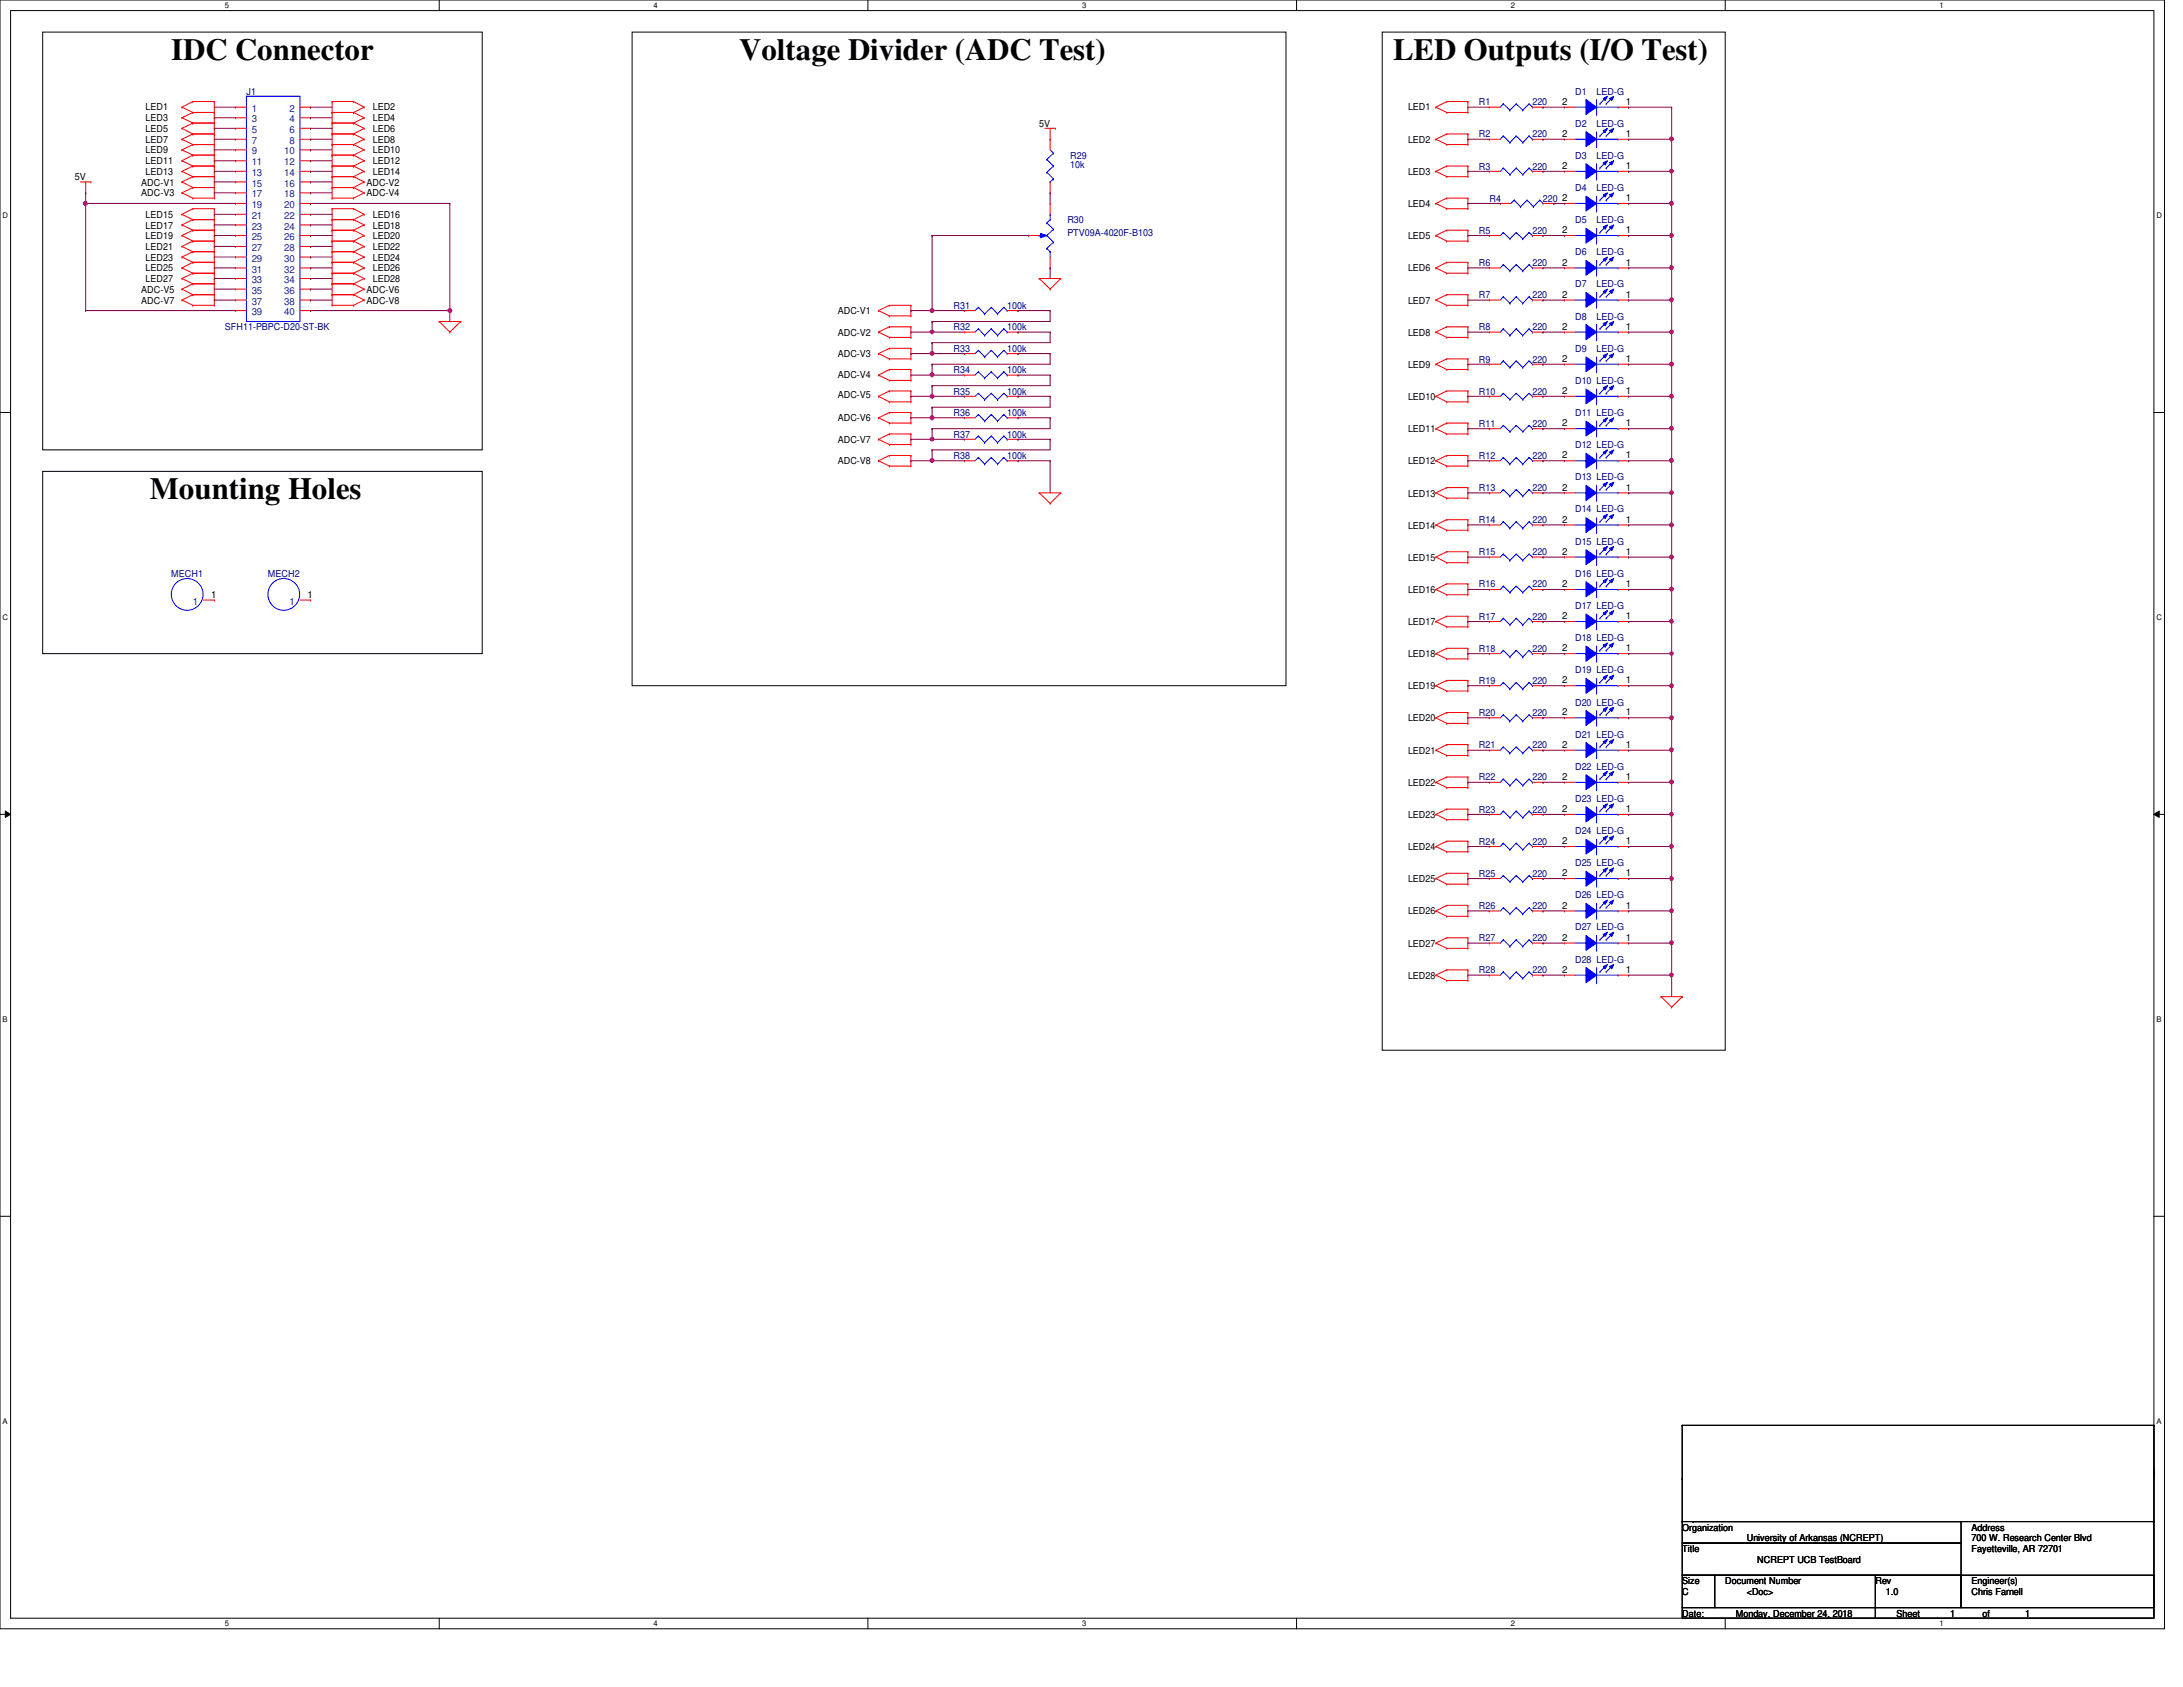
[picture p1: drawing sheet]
<svg xmlns="http://www.w3.org/2000/svg" width="279mm" height="216mm" viewBox="0 0 279 216" stroke-linecap="round" stroke-linejoin="round" font-family="sans-serif">
<defs><g id="words">
<g font-size="3.9">
<text x="21.9" y="7.7">IDC Connector</text>
<text x="94.6" y="7.7">Voltage Divider (ADC Test)</text>
<text x="178.3" y="7.7">LED Outputs (I/O Test)</text>
<text x="19.2" y="63.9">Mounting Holes</text>
</g>
<g font-size="1.2">
<text x="18.6" y="14.1">LED1</text>
<text x="18.6" y="15.5">LED3</text>
<text x="18.6" y="16.9">LED5</text>
<text x="47.7" y="14.1">LED2</text>
<text x="47.7" y="15.5">LED4</text>
<text x="47.7" y="16.9">LED6</text>
<text x="133" y="16.2">5V</text>
<text x="180.2" y="14.1">LED1</text>
<text x="199.9" y="17.5">2</text>
<text x="199.9" y="13.4">2</text>
<text x="208.1" y="17.5">1</text>
<text x="208.1" y="13.4">1</text>
<text x="9.6" y="23.1">5V</text>
<text x="18.1" y="23.7">ADC-V1</text>
<text x="18.6" y="18.3">LED7</text>
<text x="18.6" y="19.6">LED9</text>
<text x="18.6" y="21">LED11</text>
<text x="18.6" y="22.4">LED13</text>
<text x="46.9" y="23.7">ADC-V2</text>
<text x="47.7" y="18.3">LED8</text>
<text x="47.7" y="19.6">LED10</text>
<text x="47.7" y="21">LED12</text>
<text x="47.7" y="22.4">LED14</text>
<text x="180.2" y="18.3">LED2</text>
<text x="180.2" y="22.4">LED3</text>
<text x="199.9" y="21.6">2</text>
<text x="208.1" y="21.6">1</text>
<text x="18.1" y="25.1">ADC-V3</text>
<text x="18.6" y="27.9">LED15</text>
<text x="18.6" y="29.3">LED17</text>
<text x="46.9" y="25.1">ADC-V4</text>
<text x="47.7" y="27.9">LED16</text>
<text x="47.7" y="29.3">LED18</text>
<text x="180.2" y="26.5">LED4</text>
<text x="199.9" y="25.7">2</text>
<text x="199.9" y="29.8">2</text>
<text x="208.1" y="25.7">1</text>
<text x="208.1" y="29.8">1</text>
<text x="18.6" y="30.6">LED19</text>
<text x="18.6" y="32">LED21</text>
<text x="18.6" y="33.4">LED23</text>
<text x="18.6" y="34.7">LED25</text>
<text x="47.7" y="30.6">LED20</text>
<text x="47.7" y="32">LED22</text>
<text x="47.7" y="33.4">LED24</text>
<text x="47.7" y="34.7">LED26</text>
<text x="180.2" y="30.6">LED5</text>
<text x="180.2" y="34.7">LED6</text>
<text x="199.9" y="34">2</text>
<text x="208.1" y="34">1</text>
<text x="18.1" y="37.5">ADC-V5</text>
<text x="18.1" y="38.9">ADC-V7</text>
<text x="18.6" y="36.1">LED27</text>
<text x="46.9" y="37.5">ADC-V6</text>
<text x="46.9" y="38.9">ADC-V8</text>
<text x="47.7" y="36.1">LED28</text>
<text x="107.2" y="40.2">ADC-V1</text>
<text x="180.2" y="38.9">LED7</text>
<text x="199.9" y="38.1">2</text>
<text x="208.1" y="38.1">1</text>
<text x="107.2" y="43">ADC-V2</text>
<text x="107.2" y="45.7">ADC-V3</text>
<text x="180.2" y="43">LED8</text>
<text x="180.2" y="47.1">LED9</text>
<text x="199.9" y="42.2">2</text>
<text x="199.9" y="46.3">2</text>
<text x="208.1" y="42.2">1</text>
<text x="208.1" y="46.3">1</text>
<text x="107.2" y="48.4">ADC-V4</text>
<text x="107.2" y="50.9">ADC-V5</text>
<text x="107.2" y="53.9">ADC-V6</text>
<text x="180.2" y="51.2">LED10</text>
<text x="199.9" y="50.4">2</text>
<text x="208.1" y="50.4">1</text>
<text x="107.2" y="56.7">ADC-V7</text>
<text x="107.2" y="59.4">ADC-V8</text>
<text x="180.2" y="55.3">LED11</text>
<text x="180.2" y="59.4">LED12</text>
<text x="199.9" y="58.7">2</text>
<text x="199.9" y="54.6">2</text>
<text x="208.1" y="58.7">1</text>
<text x="208.1" y="54.6">1</text>
<text x="180.2" y="63.5">LED13</text>
<text x="199.9" y="62.8">2</text>
<text x="208.1" y="62.8">1</text>
<text x="180.2" y="67.6">LED14</text>
<text x="180.2" y="71.8">LED15</text>
<text x="199.9" y="66.9">2</text>
<text x="199.9" y="71">2</text>
<text x="208.1" y="66.9">1</text>
<text x="208.1" y="71">1</text>
<text x="27" y="76.5">1</text>
<text x="39.4" y="76.5">1</text>
<text x="180.2" y="75.9">LED16</text>
<text x="199.9" y="75.1">2</text>
<text x="208.1" y="75.1">1</text>
<text x="180.2" y="80">LED17</text>
<text x="199.9" y="83.4">2</text>
<text x="199.9" y="79.2">2</text>
<text x="208.1" y="83.4">1</text>
<text x="208.1" y="79.2">1</text>
<text x="180.2" y="84.1">LED18</text>
<text x="180.2" y="88.2">LED19</text>
<text x="199.9" y="87.5">2</text>
<text x="208.1" y="87.5">1</text>
<text x="180.2" y="92.3">LED20</text>
<text x="199.9" y="91.6">2</text>
<text x="199.9" y="95.7">2</text>
<text x="208.1" y="91.6">1</text>
<text x="208.1" y="95.7">1</text>
<text x="180.2" y="96.4">LED21</text>
<text x="180.2" y="100.6">LED22</text>
<text x="199.9" y="99.8">2</text>
<text x="208.1" y="99.8">1</text>
<text x="180.2" y="104.7">LED23</text>
<text x="199.9" y="103.9">2</text>
<text x="208.1" y="103.9">1</text>
<text x="180.2" y="108.8">LED24</text>
<text x="180.2" y="112.9">LED25</text>
<text x="199.9" y="108">2</text>
<text x="199.9" y="112.1">2</text>
<text x="208.1" y="108">1</text>
<text x="208.1" y="112.1">1</text>
<text x="180.2" y="117">LED26</text>
<text x="199.9" y="116.3">2</text>
<text x="208.1" y="116.3">1</text>
<text x="180.2" y="121.2">LED27</text>
<text x="180.2" y="125.3">LED28</text>
<text x="199.9" y="124.5">2</text>
<text x="199.9" y="120.4">2</text>
<text x="208.1" y="124.5">1</text>
<text x="208.1" y="120.4">1</text>
<text x="215.3" y="195.9">Organization</text>
<text x="223.6" y="197.3">University of Arkansas (NCREPT)</text>
<text x="252.3" y="197.3">700 W. Research Center Blvd</text>
<text x="252.3" y="195.9">Address</text>
<text x="215.3" y="198.6">Title</text>
<text x="215.3" y="202.7">Size</text>
<text x="220.8" y="202.7">Document Number</text>
<text x="224.9" y="200">NCREPT UCB TestBoard</text>
<text x="240" y="202.7">Rev</text>
<text x="252.3" y="198.6">Fayetteville, AR 72701</text>
<text x="252.3" y="202.7">Engineer(s)</text>
<text x="215.3" y="206.9">Date:</text>
<text x="215.3" y="204.1">C</text>
<text x="222.2" y="206.9">Monday, December 24, 2018</text>
<text x="223.6" y="204.1">&lt;Doc&gt;</text>
<text x="241.4" y="204.1">1.0</text>
<text x="242.7" y="206.9">Sheet</text>
<text x="249.6" y="206.9">1</text>
<text x="252.3" y="204.1">Chris Farnell</text>
<text x="253.7" y="206.9">of</text>
<text x="259.2" y="206.9">1</text>
</g>
<g font-size="1.2" fill="#000080">
<text x="31.5" y="12.1">J1</text>
<text x="189.3" y="17.6">R2</text>
<text x="189.3" y="13.5">R1</text>
<text x="196.1" y="17.6">220</text>
<text x="196.1" y="13.5">220</text>
<text x="201.6" y="16.2">D2</text>
<text x="201.6" y="12.1">D1</text>
<text x="204.3" y="16.2">LED-G</text>
<text x="204.3" y="12.1">LED-G</text>
<text x="137" y="20.3">R29</text>
<text x="137" y="21.5">10k</text>
<text x="189.3" y="21.7">R3</text>
<text x="196.1" y="21.7">220</text>
<text x="201.6" y="20.3">D3</text>
<text x="204.3" y="20.3">LED-G</text>
<text x="136.6" y="28.6">R30</text>
<text x="189.3" y="29.9">R5</text>
<text x="190.6" y="25.8">R4</text>
<text x="196.1" y="29.9">220</text>
<text x="197.5" y="25.8">220</text>
<text x="201.6" y="24.4">D4</text>
<text x="201.6" y="28.6">D5</text>
<text x="204.3" y="24.4">LED-G</text>
<text x="204.3" y="28.6">LED-G</text>
<text x="136.6" y="30.2">PTV09A-4020F-B103</text>
<text x="189.3" y="34">R6</text>
<text x="196.1" y="34">220</text>
<text x="201.6" y="32.7">D6</text>
<text x="204.3" y="32.7">LED-G</text>
<text x="122" y="39.5">R31</text>
<text x="128.9" y="39.5">100k</text>
<text x="189.3" y="38.1">R7</text>
<text x="196.1" y="38.1">220</text>
<text x="201.6" y="36.8">D7</text>
<text x="201.6" y="40.9">D8</text>
<text x="204.3" y="36.8">LED-G</text>
<text x="204.3" y="40.9">LED-G</text>
<text x="28.8" y="42.3">SFH11-PBPC-D20-ST-BK</text>
<text x="122" y="47.8">R34</text>
<text x="122" y="42.3">R32</text>
<text x="122" y="45">R33</text>
<text x="128.9" y="47.8">100k</text>
<text x="128.9" y="42.3">100k</text>
<text x="128.9" y="45">100k</text>
<text x="189.3" y="42.3">R8</text>
<text x="189.3" y="46.4">R9</text>
<text x="196.1" y="42.3">220</text>
<text x="196.1" y="46.4">220</text>
<text x="201.6" y="45">D9</text>
<text x="204.3" y="45">LED-G</text>
<text x="122" y="50.5">R35</text>
<text x="122" y="53.3">R36</text>
<text x="128.9" y="50.5">100k</text>
<text x="128.9" y="53.3">100k</text>
<text x="189.3" y="50.5">R10</text>
<text x="196.1" y="50.5">220</text>
<text x="201.6" y="49.1">D10 LED-G</text>
<text x="201.6" y="53.3">D11 LED-G</text>
<text x="122" y="56">R37</text>
<text x="122" y="58.7">R38</text>
<text x="128.9" y="56">100k</text>
<text x="128.9" y="58.7">100k</text>
<text x="189.3" y="58.7">R12</text>
<text x="189.3" y="54.6">R11</text>
<text x="196.1" y="58.7">220</text>
<text x="196.1" y="54.6">220</text>
<text x="201.6" y="57.4">D12 LED-G</text>
<text x="189.3" y="62.9">R13</text>
<text x="196.1" y="62.9">220</text>
<text x="201.6" y="65.6">D14 LED-G</text>
<text x="201.6" y="61.5">D13 LED-G</text>
<text x="189.3" y="67">R14</text>
<text x="189.3" y="71.1">R15</text>
<text x="196.1" y="67">220</text>
<text x="196.1" y="71.1">220</text>
<text x="201.6" y="69.7">D15 LED-G</text>
<text x="21.9" y="73.8">MECH1</text>
<text x="34.3" y="73.8">MECH2</text>
<text x="189.3" y="75.2">R16</text>
<text x="196.1" y="75.2">220</text>
<text x="201.6" y="73.8">D16 LED-G</text>
<text x="201.6" y="77.9">D17 LED-G</text>
<text x="189.3" y="83.4">R18</text>
<text x="189.3" y="79.3">R17</text>
<text x="196.1" y="83.4">220</text>
<text x="196.1" y="79.3">220</text>
<text x="201.6" y="82">D18 LED-G</text>
<text x="189.3" y="87.5">R19</text>
<text x="196.1" y="87.5">220</text>
<text x="201.6" y="86.1">D19 LED-G</text>
<text x="189.3" y="91.7">R20</text>
<text x="189.3" y="95.8">R21</text>
<text x="196.1" y="91.7">220</text>
<text x="196.1" y="95.8">220</text>
<text x="201.6" y="90.3">D20 LED-G</text>
<text x="201.6" y="94.4">D21 LED-G</text>
<text x="189.3" y="99.9">R22</text>
<text x="196.1" y="99.9">220</text>
<text x="201.6" y="98.5">D22 LED-G</text>
<text x="189.3" y="104">R23</text>
<text x="196.1" y="104">220</text>
<text x="201.6" y="106.7">D24 LED-G</text>
<text x="201.6" y="102.6">D23 LED-G</text>
<text x="189.3" y="108.1">R24</text>
<text x="189.3" y="112.2">R25</text>
<text x="196.1" y="108.1">220</text>
<text x="196.1" y="112.2">220</text>
<text x="201.6" y="110.9">D25 LED-G</text>
<text x="189.3" y="116.3">R26</text>
<text x="196.1" y="116.3">220</text>
<text x="201.6" y="115">D26 LED-G</text>
<text x="201.6" y="119.1">D27 LED-G</text>
<text x="189.3" y="120.4">R27</text>
<text x="189.3" y="124.6">R28</text>
<text x="196.1" y="120.4">220</text>
<text x="196.1" y="124.6">220</text>
<text x="201.6" y="123.2">D28 LED-G</text>
</g>
<g font-size="1.2" fill="#004080">
<text x="32.2" y="14.3">1</text>
<text x="32.2" y="15.7">3</text>
<text x="32.2" y="17">5</text>
<text x="37" y="14.3">2</text>
<text x="37" y="15.7">4</text>
<text x="37" y="17">6</text>
<text x="32.2" y="18.4">7</text>
<text x="32.2" y="19.8">9</text>
<text x="32.2" y="21.2">11</text>
<text x="32.2" y="22.5">13</text>
<text x="32.2" y="23.9">15</text>
<text x="36.4" y="19.8">10</text>
<text x="36.4" y="21.2">12</text>
<text x="36.4" y="22.5">14</text>
<text x="36.4" y="23.9">16</text>
<text x="37" y="18.4">8</text>
<text x="32.2" y="25.3">17</text>
<text x="32.2" y="26.6">19</text>
<text x="32.2" y="28">21</text>
<text x="32.2" y="29.4">23</text>
<text x="36.4" y="25.3">18</text>
<text x="36.4" y="26.6">20</text>
<text x="36.4" y="28">22</text>
<text x="36.4" y="29.4">24</text>
<text x="32.2" y="30.7">25</text>
<text x="32.2" y="32.1">27</text>
<text x="32.2" y="33.5">29</text>
<text x="32.2" y="34.9">31</text>
<text x="36.4" y="30.7">26</text>
<text x="36.4" y="32.1">28</text>
<text x="36.4" y="33.5">30</text>
<text x="36.4" y="34.9">32</text>
<text x="32.2" y="36.2">33</text>
<text x="32.2" y="37.6">35</text>
<text x="32.2" y="39">37</text>
<text x="32.2" y="40.3">39</text>
<text x="36.4" y="36.2">34</text>
<text x="36.4" y="37.6">36</text>
<text x="36.4" y="39">38</text>
<text x="36.4" y="40.3">40</text>
<text x="24.7" y="77.4">1</text>
<text x="37" y="77.4">1</text>
</g>
<g font-size="1">
<text x="28.8" y="1">5</text>
<text x="83.7" y="1">4</text>
<text x="138.5" y="1">3</text>
<text x="193.4" y="1">2</text>
<text x="248.2" y="1">1</text>
<text x=".3" y="27.9">D</text>
<text x="276" y="27.9">D</text>
<text x=".3" y="79.4">C</text>
<text x="276" y="79.4">C</text>
<text x=".3" y="130.8">B</text>
<text x="276" y="130.8">B</text>
<text x=".3" y="182.2">A</text>
<text x="276" y="182.2">A</text>
<text x="28.8" y="208.1">5</text>
<text x="83.7" y="208.1">4</text>
<text x="138.5" y="208.1">3</text>
<text x="193.4" y="208.1">2</text>
<text x="248.2" y="208.1">1</text>
</g>
</g></defs>
<path d="M0 0h277v208.4h-277zM1.4 1.4h274.3v205.7h-274.3z" fill="none" stroke="#000" stroke-width=".13"/>
<g fill="#fff">
<path d="M28.8 .1h.5v1.1h-.5z"/>
<path d="M28.8 207.2h.5v1.1h-.5z"/>
</g>
<path d="M56.2 0v1.4M56.2 207.1v1.3" fill="none" stroke="#000" stroke-width=".13"/>
<g fill="#fff">
<path d="M83.7 .1h.5v1.1h-.5z"/>
<path d="M83.7 207.2h.5v1.1h-.5z"/>
</g>
<path d="M111.1 0v1.4M111.1 207.1v1.3" fill="none" stroke="#000" stroke-width=".13"/>
<g fill="#fff">
<path d="M138.5 .1h.6v1.1h-.6z"/>
<path d="M138.5 207.2h.6v1.1h-.6z"/>
</g>
<path d="M165.9 0v1.4M165.9 207.1v1.3" fill="none" stroke="#000" stroke-width=".13"/>
<g fill="#fff">
<path d="M193.4 .1h.5v1.1h-.5z"/>
<path d="M193.4 207.2h.5v1.1h-.5z"/>
</g>
<path d="M220.8 0v1.4M220.8 207.1v1.3" fill="none" stroke="#000" stroke-width=".13"/>
<g fill="#fff">
<path d="M248.2 .1h.6v1.1h-.6z"/>
<path d="M248.2 207.2h.6v1.1h-.6z"/>
<path d="M.3 27.1h.8v1.1h-.8z"/>
<path d="M276 27.1h.7v1.1h-.7z"/>
<path d="M.3 78.5h.8v1.1h-.8z"/>
<path d="M276 78.5h.7v1.1h-.7z"/>
</g>
<path d="M0 52.8h1.4M275.7 52.8h1.3" fill="none" stroke="#000" stroke-width=".13"/>
<g fill="#fff">
<path d="M.3 129.9h.7v1.1h-.7z"/>
<path d="M276 129.9h.6v1.1h-.6z"/>
</g>
<path d="M0 104.2h1.4M.7 103.8l.7 .4-.7 .4zM275.7 104.2l.7-.4v.8zM275.7 104.2h1.3" fill="none" stroke="#000" stroke-width=".13"/>
<path d="M.7 103.8l.7 .4-.7 .4zM275.7 104.2l.7-.4v.8z" fill="#000"/>
<g fill="#fff">
<path d="M.3 181.4h.7v1.1h-.7z"/>
<path d="M276 181.4h.6v1.1h-.6z"/>
</g>
<g fill="none" stroke="#000" stroke-width=".13">
<path d="M5.5 4.1h56.2v53.5h-56.2zM80.9 4.1h83.7v83.7h-83.7zM176.9 4.1h43.9v130.3h-43.9zM5.5 60.3h56.2v23.4h-56.2zM0 155.7h1.4M275.7 155.7h1.3M215.3 194.7h35.7v2.8h-35.7zM215.3 197.5h35.7v4.1h-35.7zM215.3 194.7h.1M215.3 182.4h.1M215.3 189.3h.1M215.3 182.4v12.3"/>
<path d="M215.3 182.4h60.4M216.7 194.7h.1M216.7 194.7h59M275.7 187.9h.1M275.7 182.4h.1M275.7 194.7h.1M275.7 182.4v23.3M215.3 201.6h4.2v4.1h-4.2zM215.3 205.7h24.7v1.4h-24.7zM219.5 201.6h20.5v4.1h-20.5zM240 201.6h11v4.1h-11zM240 205.7h35.7v1.4h-35.7z"/>
<path d="M251 201.6h24.7v4.1h-24.7z"/>
</g>
<g fill="none" stroke="#f00" stroke-width=".13">
<path d="M23.3 13.7h.1M23.3 15.1h.1M23.3 16.4h.1M23.3 17.8h.1M23.3 19.2h.1M23.3 13.7l1.4 .7M23.3 15.1l1.4 .6M23.3 16.4l1.4 .7M23.3 17.8l1.4 .7M23.3 19.2l1.4 .7M24.7 13h.1M24.7 14.4h.1"/>
<path d="M24.7 15.7h.1M24.7 17.1h.1M24.7 18.5h.1M24.7 19.9h.1M24.7 13h2.7M24.7 13l-1.4 .7M24.7 14.4h2.7M24.7 14.4l-1.4 .7M24.7 15.7h2.7M24.7 15.7l-1.4 .7M24.7 17.1h2.7M24.7 17.1l-1.4 .7"/>
<path d="M24.7 18.5h2.7M24.7 18.5l-1.4 .7M24.7 19.9h2.7M24.7 19.9l-1.4 .7M27.4 14.4h.1M27.4 13h.1M27.4 15.7h.1M27.4 17.1h.1M27.4 18.5h.1M27.4 19.9h.1M27.4 13v12.4M42.5 14.4h.1"/>
<path d="M42.5 13h.1M42.5 15.7h.1M42.5 17.1h.1M42.5 18.5h.1M42.5 19.9h.1M42.5 13h2.8M42.5 14.4h2.8M42.5 13v12.4M42.5 15.7h2.8M42.5 17.1h2.8M42.5 18.5h2.8M42.5 19.9h2.8"/>
<path d="M45.3 13h.1M45.3 14.4h.1M45.3 15.7h.1M45.3 17.1h.1M45.3 18.5h.1M45.3 19.9h.1M45.3 13l1.3 .7M45.3 14.4l1.3 .7M45.3 15.7l1.3 .7M45.3 17.1l1.3 .7M45.3 18.5l1.3 .7M45.3 19.9l1.3 .7"/>
<path d="M46.6 13.7h.1M46.6 15.1h.1M46.6 16.4h.1M46.6 17.8h.1M46.6 19.2h.1M46.6 13.7l-1.3 .7M46.6 15.1l-1.3 .6M46.6 16.4l-1.3 .7M46.6 17.8l-1.3 .7M46.6 19.2l-1.3 .7M133.7 16.4h1.4M134.4 17.8h.1"/>
<path d="M134.4 16.4v1.4M135.1 16.4h.1M183.8 13.7h.1M183.8 17.8h.1M183.8 13.7l1.4 .7M183.8 17.8l1.4 .7M185.2 13h.1M185.2 14.4h.1M185.2 17.1h.1M185.2 18.5h.1M185.2 13h2.7M185.2 14.4h2.7"/>
<path d="M185.2 17.1h2.7M185.2 18.5h2.7M185.2 13l-1.4 .7M185.2 17.1l-1.4 .7M187.9 14.4h.1M187.9 13h.1M187.9 18.5h.1M187.9 17.1h.1M187.9 13v1.4M187.9 17.1v1.4M10.3 23.3h1.3M11 24.7h.1"/>
<path d="M11 23.3v1.4M11.6 23.3h.1M23.3 23.3h.1M23.3 24.7h.1M23.3 20.6h.1M23.3 21.9h.1M23.3 27.4h.1M23.3 28.8h.1M23.3 30.1h.1M23.3 31.5h.1M23.3 32.9h.1M23.3 34.3h.1"/>
<path d="M23.3 35.6h.1M23.3 37h.1M23.3 38.4h.1M23.3 23.3l1.4 .7M23.3 24.7l1.4 .7M23.3 20.6l1.4 .7M23.3 21.9l1.4 .7M23.3 27.4l1.4 .7M23.3 28.8l1.4 .7M23.3 30.1l1.4 .8M23.3 31.5l1.4 .7M23.3 32.9l1.4 .7"/>
<path d="M23.3 34.3l1.4 .7M23.3 35.6l1.4 .7M23.3 37l1.4 .7M23.3 38.4l1.4 .7M24.7 22.6h.1M24.7 24h.1M24.7 25.4h.1M24.7 21.3h.1M24.7 26.7h.1M24.7 28.1h.1M24.7 29.5h.1M24.7 30.9h.1"/>
<path d="M24.7 32.2h.1M24.7 33.6h.1M24.7 35h.1M24.7 36.3h.1M24.7 37.7h.1M24.7 39.1h.1M24.7 22.6h2.7M24.7 22.6l-1.4 .7M24.7 24h2.7M24.7 24l-1.4 .7M24.7 25.4h2.7M24.7 21.3h2.7"/>
<path d="M24.7 26.7h2.7M24.7 29.5h2.7M24.7 30.9h2.7M24.7 33.6h2.7M24.7 35h2.7M24.7 37.7h2.7M24.7 39.1h2.7M24.7 21.3l-1.4 .6M24.7 26.7l-1.4 .7M24.7 28.1h2.7M24.7 28.1l-1.4 .7M24.7 29.5l-1.4 .6"/>
<path d="M24.7 30.9l-1.4 .6M24.7 32.2h2.7M24.7 32.2l-1.4 .7M24.7 33.6l-1.4 .7M24.7 35l-1.4 .6M24.7 36.3h2.7M24.7 36.3l-1.4 .7M24.7 37.7l-1.4 .7M27.4 24h.1M27.4 22.6h.1M27.4 25.4h.1M27.4 21.3h.1"/>
<path d="M27.4 28.1h.1M27.4 26.7h.1M27.4 29.5h.1M27.4 30.9h.1M27.4 32.2h.1M27.4 33.6h.1M27.4 35h.1M27.4 36.3h.1M27.4 37.7h.1M27.4 39.1h.1M27.4 26.7v12.4M42.5 24h.1"/>
<path d="M42.5 22.6h.1M42.5 25.4h.1M42.5 21.3h.1M42.5 28.1h.1M42.5 26.7h.1M42.5 29.5h.1M42.5 30.9h.1M42.5 32.2h.1M42.5 33.6h.1M42.5 35h.1M42.5 36.3h.1M42.5 37.7h.1"/>
<path d="M42.5 39.1h.1M42.5 26.7v12.4M42.5 22.6h2.8M42.5 24h2.8M42.5 25.4h2.8M42.5 21.3h2.8M42.5 26.7h2.8M42.5 29.5h2.8M42.5 30.9h2.8M42.5 33.6h2.8M42.5 35h2.8M42.5 37.7h2.8"/>
<path d="M42.5 39.1h2.8M42.5 28.1h2.8M42.5 32.2h2.8M42.5 36.3h2.8M45.3 22.6h.1M45.3 24h.1M45.3 25.4h.1M45.3 21.3h.1M45.3 26.7h.1M45.3 28.1h.1M45.3 29.5h.1M45.3 30.9h.1"/>
<path d="M45.3 32.2h.1M45.3 33.6h.1M45.3 35h.1M45.3 36.3h.1M45.3 37.7h.1M45.3 39.1h.1M45.3 22.6l1.3 .7M45.3 24l1.3 .7M45.3 21.3l1.3 .6M45.3 26.7l1.3 .7M45.3 28.1l1.3 .7M45.3 29.5l1.3 .6"/>
<path d="M45.3 30.9l1.3 .6M45.3 32.2l1.3 .7M45.3 33.6l1.3 .7M45.3 35l1.3 .6M45.3 36.3l1.3 .7M45.3 37.7l1.3 .7M46.6 23.3h.1M46.6 24.7h.1M46.6 20.6h.1M46.6 21.9h.1M46.6 27.4h.1M46.6 28.8h.1"/>
<path d="M46.6 30.1h.1M46.6 31.5h.1M46.6 32.9h.1M46.6 34.3h.1M46.6 35.6h.1M46.6 37h.1M46.6 38.4h.1M46.6 23.3l-1.3 .7M46.6 24.7l-1.3 .7M46.6 20.6l-1.3 .7M46.6 21.9l-1.3 .7M46.6 27.4l-1.3 .7"/>
<path d="M46.6 28.8l-1.3 .7M46.6 30.1l-1.3 .8M46.6 31.5l-1.3 .7M46.6 32.9l-1.3 .7M46.6 34.3l-1.3 .7M46.6 35.6l-1.3 .7M46.6 37l-1.3 .7M46.6 38.4l-1.3 .7M112.4 39.8h.1M112.4 39.8l1.4 .6M113.8 39.1h.1M113.8 39.1h2.8"/>
<path d="M113.8 39.1l-1.4 .7M116.6 39.1h.1M116.6 39.1v1.3M133 35.6h.1M133 35.6h2.8M133 35.6l1.4 1.4M134.4 37h.1M135.8 35.6h.1M135.8 35.6l-1.4 1.4M183.8 21.9h.1M183.8 26h.1M183.8 30.1h.1"/>
<path d="M183.8 34.3h.1M183.8 38.4h.1M183.8 21.9l1.4 .7M183.8 26l1.4 .7M183.8 30.1l1.4 .8M183.8 34.3l1.4 .7M183.8 38.4l1.4 .7M185.2 21.3h.1M185.2 22.6h.1M185.2 25.4h.1M185.2 26.7h.1M185.2 29.5h.1"/>
<path d="M185.2 30.9h.1M185.2 33.6h.1M185.2 35h.1M185.2 37.7h.1M185.2 39.1h.1M185.2 22.6h2.7M185.2 25.4h2.7M185.2 21.3h2.7M185.2 21.3l-1.4 .6M185.2 25.4l-1.4 .6M185.2 26.7h2.7M185.2 29.5h2.7"/>
<path d="M185.2 29.5l-1.4 .6M185.2 30.9h2.7M185.2 33.6h2.7M185.2 33.6l-1.4 .7M185.2 35h2.7M185.2 37.7h2.7M185.2 37.7l-1.4 .7M185.2 39.1h2.7M187.9 22.6h.1M187.9 21.3h.1M187.9 26.7h.1M187.9 25.4h.1"/>
<path d="M187.9 30.9h.1M187.9 29.5h.1M187.9 35h.1M187.9 33.6h.1M187.9 39.1h.1M187.9 37.7h.1M187.9 21.3v1.3M187.9 25.4v1.3M187.9 29.5v1.4M187.9 33.6v1.4M187.9 37.7v1.4M56.2 41.1h.1"/>
<path d="M56.2 41.1h2.8M56.2 41.1l1.4 1.4M57.6 42.5h.1M59 41.1h.1M59 41.1l-1.4 1.4M112.4 42.5h.1M112.4 45.3h.1M112.4 48h.1M112.4 50.7h.1M112.4 53.5h.1M112.4 56.2h.1M112.4 59h.1"/>
<path d="M112.4 42.5l1.4 .7M112.4 45.3l1.4 .6M112.4 48l1.4 .7M112.4 50.7l1.4 .7M112.4 53.5l1.4 .6M112.4 56.2l1.4 .7M112.4 59l1.4 .6M113.8 40.4h.1M113.8 41.8h.1M113.8 43.2h.1M113.8 44.6h.1M113.8 45.9h.1"/>
<path d="M113.8 47.3h.1M113.8 48.7h.1M113.8 51.4h.1M113.8 50h.1M113.8 52.8h.1M113.8 54.1h.1M113.8 55.5h.1M113.8 56.9h.1M113.8 58.3h.1M113.8 59.6h.1M113.8 41.8h2.8M113.8 43.2h2.8"/>
<path d="M113.8 45.9h2.8M113.8 47.3h2.8M113.8 50h2.8M113.8 51.4h2.8M113.8 54.1h2.8M113.8 55.5h2.8M113.8 58.3h2.8M113.8 59.6h2.8M113.8 40.4h2.8M113.8 41.8l-1.4 .7M113.8 44.6h2.8M113.8 44.6l-1.4 .7"/>
<path d="M113.8 47.3l-1.4 .7M113.8 48.7h2.8M113.8 50l-1.4 .7M113.8 52.8h2.8M113.8 52.8l-1.4 .7M113.8 55.5l-1.4 .7M113.8 56.9h2.8M113.8 58.3l-1.4 .7M116.6 40.4h.1M116.6 43.2h.1M116.6 41.8h.1M116.6 45.9h.1"/>
<path d="M116.6 44.6h.1M116.6 48.7h.1M116.6 47.3h.1M116.6 50h.1M116.6 51.4h.1M116.6 54.1h.1M116.6 52.8h.1M116.6 56.9h.1M116.6 55.5h.1M116.6 59.6h.1M116.6 58.3h.1M116.6 41.8v1.4"/>
<path d="M116.6 44.6v1.3M116.6 47.3v1.4M116.6 50v1.4M116.6 52.8v1.3M116.6 55.5v1.4M116.6 58.3v1.3M123.4 56.2h.1M123.4 56.2h1.4M128.9 56.2h1.4M130.3 56.2h.1M183.8 42.5h.1M183.8 46.6h.1"/>
<path d="M183.8 50.7h.1M183.8 54.9h.1M183.8 59h.1M183.8 42.5l1.4 .7M183.8 46.6l1.4 .7M183.8 50.7l1.4 .7M183.8 54.9l1.4 .6M183.8 59l1.4 .6M185.2 41.8h.1M185.2 43.2h.1M185.2 45.9h.1M185.2 47.3h.1"/>
<path d="M185.2 50h.1M185.2 51.4h.1M185.2 54.1h.1M185.2 55.5h.1M185.2 58.3h.1M185.2 59.6h.1M185.2 41.8h2.7M185.2 41.8l-1.4 .7M185.2 43.2h2.7M185.2 45.9h2.7M185.2 45.9l-1.4 .7M185.2 47.3h2.7"/>
<path d="M185.2 50h2.7M185.2 50l-1.4 .7M185.2 51.4h2.7M185.2 54.1h2.7M185.2 54.1l-1.4 .8M185.2 55.5h2.7M185.2 58.3h2.7M185.2 58.3l-1.4 .7M185.2 59.6h2.7M187.9 43.2h.1M187.9 41.8h.1M187.9 47.3h.1"/>
<path d="M187.9 45.9h.1M187.9 51.4h.1M187.9 50h.1M187.9 55.5h.1M187.9 54.1h.1M187.9 59.6h.1M187.9 58.3h.1M187.9 41.8v1.4M187.9 45.9v1.4M187.9 50v1.4M187.9 54.1v1.4M187.9 58.3v1.3"/>
<path d="M133 63.1h.1M133 63.1h2.8M133 63.1l1.4 1.3M134.4 64.4h.1M135.8 63.1h.1M135.8 63.1l-1.4 1.3M183.8 63.1h.1M183.8 67.2h.1M183.8 71.3h.1M183.8 75.4h.1M183.8 79.5h.1M183.8 63.1l1.4 .7"/>
<path d="M183.8 67.2l1.4 .7M183.8 71.3l1.4 .7M183.8 75.4l1.4 .7M183.8 79.5l1.4 .7M185.2 62.4h.1M185.2 63.8h.1M185.2 66.5h.1M185.2 67.9h.1M185.2 70.6h.1M185.2 72h.1M185.2 74.7h.1M185.2 76.1h.1"/>
<path d="M185.2 78.9h.1M185.2 62.4h2.7M185.2 62.4l-1.4 .7M185.2 63.8h2.7M185.2 66.5h2.7M185.2 66.5l-1.4 .7M185.2 67.9h2.7M185.2 70.6h2.7M185.2 70.6l-1.4 .7M185.2 72h2.7M185.2 74.7h2.7M185.2 74.7l-1.4 .7"/>
<path d="M185.2 76.1h2.7M185.2 78.9h2.7M185.2 78.9l-1.4 .6M187.9 63.8h.1M187.9 62.4h.1M187.9 67.9h.1M187.9 66.5h.1M187.9 72h.1M187.9 70.6h.1M187.9 76.1h.1M187.9 74.7h.1M187.9 78.9h.1"/>
<path d="M187.9 62.4v1.4M187.9 66.5v1.4M187.9 70.6v1.4M187.9 74.7v1.4M187.9 78.9v1.3M183.8 83.7h.1M183.8 87.8h.1M183.8 91.9h.1M183.8 96h.1M183.8 83.7l1.4 .6M183.8 87.8l1.4 .6M183.8 91.9l1.4 .7"/>
<path d="M183.8 96l1.4 .7M185.2 80.2h.1M185.2 83h.1M185.2 84.3h.1M185.2 87.1h.1M185.2 88.4h.1M185.2 91.2h.1M185.2 92.6h.1M185.2 95.3h.1M185.2 96.7h.1M185.2 99.4h.1M185.2 80.2h2.7"/>
<path d="M185.2 83h2.7M185.2 83l-1.4 .7M185.2 84.3h2.7M185.2 87.1h2.7M185.2 87.1l-1.4 .7M185.2 88.4h2.7M185.2 91.2h2.7M185.2 91.2l-1.4 .7M185.2 92.6h2.7M185.2 95.3h2.7M185.2 95.3l-1.4 .7M185.2 96.7h2.7"/>
<path d="M185.2 99.4h2.7M185.2 99.4l-1.4 .7M187.9 80.2h.1M187.9 84.3h.1M187.9 83h.1M187.9 88.4h.1M187.9 87.1h.1M187.9 92.6h.1M187.9 91.2h.1M187.9 96.7h.1M187.9 95.3h.1M187.9 99.4h.1"/>
<path d="M187.9 83v1.3M187.9 87.1v1.3M187.9 91.2v1.4M187.9 95.3v1.4M187.9 99.4v1.4M183.8 100.1h.1M183.8 104.2h.1M183.8 108.3h.1M183.8 112.4h.1M183.8 116.6h.1M183.8 100.1l1.4 .7M183.8 104.2l1.4 .7"/>
<path d="M183.8 108.3l1.4 .7M183.8 112.4l1.4 .8M183.8 116.6l1.4 .7M185.2 100.8h.1M185.2 103.5h.1M185.2 104.9h.1M185.2 107.7h.1M185.2 109h.1M185.2 111.8h.1M185.2 113.2h.1M185.2 115.9h.1M185.2 117.3h.1"/>
<path d="M185.2 100.8h2.7M185.2 103.5h2.7M185.2 103.5l-1.4 .7M185.2 104.9h2.7M185.2 107.7h2.7M185.2 107.7l-1.4 .6M185.2 109h2.7M185.2 111.8h2.7M185.2 111.8l-1.4 .6M185.2 113.2h2.7M185.2 115.9h2.7M185.2 115.9l-1.4 .7"/>
<path d="M185.2 117.3h2.7M187.9 100.8h.1M187.9 104.9h.1M187.9 103.5h.1M187.9 109h.1M187.9 107.7h.1M187.9 113.2h.1M187.9 111.8h.1M187.9 117.3h.1M187.9 115.9h.1M187.9 103.5v1.4M187.9 107.7v1.3"/>
<path d="M187.9 111.8v1.4M187.9 115.9v1.4M183.8 120.7h.1M183.8 124.8h.1M183.8 120.7l1.4 .7M183.8 124.8l1.4 .7M185.2 120h.1M185.2 121.4h.1M185.2 124.1h.1M185.2 125.5h.1M185.2 120h2.7M185.2 120l-1.4 .7"/>
<path d="M185.2 121.4h2.7M185.2 124.1h2.7M185.2 124.1l-1.4 .7M185.2 125.5h2.7M187.9 121.4h.1M187.9 120h.1M187.9 125.5h.1M187.9 124.1h.1M187.9 120v1.4M187.9 124.1v1.4M212.6 127.6h.1M212.6 127.6h2.7"/>
<path d="M212.6 127.6l1.4 1.3M214 128.9h.1M215.3 127.6h.1M215.3 127.6l-1.3 1.3"/>
</g>
<g fill="none" stroke="#00f" stroke-width=".13">
<path d="M201.6 21.9h1.4M203 21.9h.1M204.3 22.9h.1M204.3 21v1.9M204.3 21.9h2.8M207.1 21.9h.1M125.2 55.8h.1M125.2 55.8l-.4 .4M125.2 55.8l.8 .8M126 56.6h.1M126.9 55.8h.1M126.9 55.8l-.9 .8"/>
<path d="M126.9 55.8l.8 .8M127.7 56.6h.1M128.5 55.8h.1M128.5 55.8l-.8 .8M128.5 55.8l.4 .4M128.9 56.2h.1"/>
</g>
<path d="M203 21l1.3 .9-1.3 1z" fill-rule="evenodd" fill="#00f"/>
<path d="M203 21l1.3 .9-1.3 1z" fill="none" stroke="#00f" stroke-width=".13"/>
<path d="M206 20.8l.5-.2-.2 .5z" fill-rule="evenodd" fill="#00f"/>
<path d="M206 20.8l.5-.2-.2 .5z" fill="none" stroke="#00f" stroke-width=".13"/>
<path d="M205.2 20.8l.5-.2-.3 .5z" fill-rule="evenodd" fill="#00f"/>
<path d="M204.8 21.5h.1M205.2 20.8l.5-.2-.3 .5zM205.6 21.5h.1M205.6 20.7l-.8 .8M206.4 20.7l-.8 .8M201.6 124.8h1.4M203 124.8h.1M204.3 125.8h.1M204.3 123.8v2M204.3 124.8h2.8M207.1 124.8h.1" fill="none" stroke="#00f" stroke-width=".13"/>
<path d="M200.2 21.9h.1M200.2 21.9h1.4M207.1 21.9h1.3M208.4 21.9h.1" fill="none" stroke="#f00" stroke-width=".13"/>
<path d="M203 123.8l1.3 1-1.3 1z" fill-rule="evenodd" fill="#00f"/>
<path d="M203 123.8l1.3 1-1.3 1z" fill="none" stroke="#00f" stroke-width=".13"/>
<path d="M206 123.7l.5-.3-.2 .6z" fill-rule="evenodd" fill="#00f"/>
<path d="M206 123.7l.5-.3-.2 .6z" fill="none" stroke="#00f" stroke-width=".13"/>
<path d="M205.2 123.7l.5-.3-.3 .6z" fill-rule="evenodd" fill="#00f"/>
<path d="M201.6 116.6h1.4M203 116.6h.1M204.3 117.5h.1M204.3 115.6v1.9M204.3 116.6h2.8M207.1 116.6h.1M204.8 124.4h.1M205.2 123.7l.5-.3-.3 .6zM205.6 124.4h.1M205.6 123.6l-.8 .8M206.4 123.6l-.8 .8" fill="none" stroke="#00f" stroke-width=".13"/>
<path d="M200.2 124.8h.1M200.2 124.8h1.4M207.1 124.8h1.3M208.4 124.8h.1" fill="none" stroke="#f00" stroke-width=".13"/>
<path d="M203 115.6l1.3 1-1.3 .9z" fill-rule="evenodd" fill="#00f"/>
<path d="M203 115.6l1.3 1-1.3 .9z" fill="none" stroke="#00f" stroke-width=".13"/>
<path d="M206 115.5l.5-.3-.2 .5z" fill-rule="evenodd" fill="#00f"/>
<path d="M206 115.5l.5-.3-.2 .5z" fill="none" stroke="#00f" stroke-width=".13"/>
<path d="M205.2 115.5l.5-.3-.3 .5z" fill-rule="evenodd" fill="#00f"/>
<path d="M201.6 34.3h1.4M203 34.3h.1M204.3 35.2h.1M204.3 33.3v1.9M204.3 34.3h2.8M207.1 34.3h.1M204.8 116.2h.1M205.2 115.5l.5-.3-.3 .5zM205.6 116.2h.1M205.6 115.3l-.8 .9M206.4 115.3l-.8 .9" fill="none" stroke="#00f" stroke-width=".13"/>
<path d="M200.2 116.6h.1M200.2 116.6h1.4M207.1 116.6h1.3M208.4 116.6h.1" fill="none" stroke="#f00" stroke-width=".13"/>
<path d="M203 33.3l1.3 1-1.3 .9z" fill-rule="evenodd" fill="#00f"/>
<path d="M203 33.3l1.3 1-1.3 .9z" fill="none" stroke="#00f" stroke-width=".13"/>
<path d="M206 33.2l.5-.3-.2 .5z" fill-rule="evenodd" fill="#00f"/>
<path d="M206 33.2l.5-.3-.2 .5z" fill="none" stroke="#00f" stroke-width=".13"/>
<path d="M205.2 33.2l.5-.3-.3 .5z" fill-rule="evenodd" fill="#00f"/>
<g fill="none" stroke="#00f" stroke-width=".13">
<path d="M31.5 12.3h6.9v28.8h-6.9zM192.4 17.4h.1M192.4 17.4l-.4 .4M192.4 17.4l.9 .8M193.3 18.2h.1M194.1 17.4h.1M194.1 17.4l-.8 .8M194.1 17.4l.8 .8M194.9 18.2h.1M195.7 17.4h.1M195.7 17.4l-.8 .8M195.7 17.4l.4 .4"/>
<path d="M196.1 17.8h.1M125.2 39.3h.1M125.2 39.3l-.4 .5M125.2 39.3l.8 .9M126.9 39.3h.1M126.9 39.3l-.9 .9M126.9 39.3l.8 .9M128.5 39.3h.1M128.5 39.3l-.8 .9M128.5 39.3l.4 .5M128.9 39.8h.1M193.8 25.6h.1"/>
<path d="M193.8 25.6l-.4 .4M193.8 25.6l.8 .9M194.6 26.5h.1M195.5 25.6h.1M195.5 25.6l-.9 .9M195.5 25.6l.8 .9M196.3 26.5h.1M197.1 25.6h.1M197.1 25.6l-.8 .9M197.1 25.6l.4 .4M197.5 26h.1M201.6 26h1.4"/>
<path d="M203 26h.1M204.3 27h.1M204.3 25.1v1.9M204.3 26h2.8M204.8 33.9h.1M205.2 33.2l.5-.3-.3 .5zM205.6 33.9h.1M205.6 33l-.8 .9M206.4 33l-.8 .9M207.1 26h.1M125.2 47.6h.1M125.2 58.5h.1"/>
<path d="M125.2 47.6l-.4 .4M125.2 47.6l.8 .8M125.2 58.5l-.4 .5M125.2 58.5l.8 .9M126 48.4h.1M126 59.4h.1M126 40.2h.1M126.9 47.6h.1M126.9 58.5h.1M126.9 47.6l-.9 .8M126.9 47.6l.8 .8M126.9 58.5l-.9 .9"/>
<path d="M126.9 58.5l.8 .9M127.7 48.4h.1M127.7 59.4h.1M127.7 40.2h.1M128.5 47.6h.1M128.5 58.5h.1M128.5 47.6l-.8 .8M128.5 47.6l.4 .4M128.5 58.5l-.8 .9M128.5 58.5l.4 .5M128.9 48h.1M128.9 59h.1"/>
<path d="M192.4 58.5h.1M192.4 50.3h.1M192.4 58.5l-.4 .5M192.4 58.5l.9 .9M192.4 50.3l-.4 .4M192.4 50.3l.9 .8M193.3 59.4h.1M193.3 51.1h.1M194.1 58.5h.1M194.1 50.3h.1M194.1 58.5l-.8 .9M194.1 58.5l.8 .9"/>
<path d="M194.1 50.3l-.8 .8M194.1 50.3l.8 .8M194.9 59.4h.1M194.9 51.1h.1M195.7 58.5h.1M195.7 50.3h.1M195.7 58.5l-.8 .9M195.7 58.5l.4 .5M195.7 50.3l-.8 .8M195.7 50.3l.4 .4M196.1 59h.1M196.1 50.7h.1"/>
<path d="M192.4 75h.1M192.4 66.8h.1M192.4 75l-.4 .4M192.4 75l.9 .8M192.4 66.8l-.4 .4M192.4 66.8l.9 .8M193.3 75.8h.1M193.3 67.6h.1M194.1 75h.1M194.1 66.8h.1M194.1 75l-.8 .8M194.1 75l.8 .8"/>
<path d="M194.1 66.8l-.8 .8M194.1 66.8l.8 .8M194.9 75.8h.1M194.9 67.6h.1M195.7 75h.1M195.7 66.8h.1M195.7 75l-.8 .8M195.7 75l.4 .4M195.7 66.8l-.8 .8M195.7 66.8l.4 .4M196.1 75.4h.1M196.1 67.2h.1"/>
<path d="M192.4 99.7h.1M192.4 91.5h.1M192.4 83.2h.1M192.4 99.7l-.4 .4M192.4 99.7l.9 .8M192.4 91.5l-.4 .4M192.4 91.5l.9 .8M192.4 83.2l-.4 .5M192.4 83.2l.9 .9M193.3 92.3h.1M193.3 84.1h.1M194.1 99.7h.1"/>
<path d="M194.1 91.5h.1M194.1 83.2h.1M194.1 99.7l-.8 .8M194.1 99.7l.8 .8M194.1 91.5l-.8 .8M194.1 91.5l.8 .8M194.1 83.2l-.8 .9M194.1 83.2l.8 .9M194.9 92.3h.1M194.9 84.1h.1M195.7 99.7h.1M195.7 91.5h.1"/>
<path d="M195.7 83.2h.1M195.7 99.7l-.8 .8M195.7 99.7l.4 .4M195.7 91.5l-.8 .8M195.7 91.5l.4 .4M195.7 83.2l-.8 .9M195.7 83.2l.4 .5M196.1 91.9h.1M196.1 83.7h.1M192.4 107.9h.1M192.4 112.1h.1M192.4 107.9l-.4 .4"/>
<path d="M192.4 107.9l.9 .9M192.4 112.1l-.4 .3M192.4 112.1l.9 .8M193.3 108.8h.1M193.3 100.5h.1M193.3 112.9h.1M194.1 107.9h.1M194.1 112.1h.1M194.1 107.9l-.8 .9M194.1 107.9l.8 .9M194.1 112.1l-.8 .8M194.1 112.1l.8 .8"/>
<path d="M194.9 108.8h.1M194.9 100.5h.1M194.9 112.9h.1M195.7 107.9h.1M195.7 112.1h.1M195.7 107.9l-.8 .9M195.7 107.9l.4 .4M195.7 112.1l-.8 .8M195.7 112.1l.4 .3M196.1 108.3h.1M196.1 100.1h.1M196.1 112.4h.1"/>
<path d="M192.4 120.3h.1M192.4 120.3l-.4 .4M192.4 120.3l.9 .8M193.3 121.1h.1M194.1 120.3h.1M194.1 120.3l-.8 .8M194.1 120.3l.8 .8M194.9 121.1h.1M195.7 120.3h.1M195.7 120.3l-.8 .8M195.7 120.3l.4 .4M196.1 120.7h.1"/>
<circle cx="24" cy="76.1" r="2.04"/>
</g>
<g fill="none" stroke="#f00" stroke-width=".13">
<path d="M30.1 13.7h.1M30.1 15.1h.1M30.1 16.4h.1M30.1 17.8h.1M30.1 19.2h.1M30.1 17.8h1.4M30.1 13.7h1.4M30.1 15.1h1.4M30.1 16.4h1.4M30.1 19.2h1.4M38.4 17.8h1.4M38.4 13.7h1.4"/>
<path d="M38.4 15.1h1.4M38.4 16.4h1.4M38.4 19.2h1.4M39.8 13.7h.1M39.8 15.1h.1M39.8 16.4h.1M39.8 17.8h.1M39.8 19.2h.1M190.6 17.8h.1M190.6 17.8h1.4M196.1 17.8h1.4M197.5 17.8h.1"/>
<path d="M30.1 20.6h.1M30.1 21.9h.1M30.1 23.3h.1M30.1 24.7h.1M30.1 26h.1M30.1 27.4h.1M30.1 28.8h.1M30.1 30.1h.1M30.1 31.5h.1M30.1 32.9h.1M30.1 34.3h.1M30.1 35.6h.1"/>
<path d="M30.1 37h.1M30.1 38.4h.1M30.1 39.8h.1M30.1 34.3h1.4M30.1 26h1.4M30.1 39.8h1.4M30.1 20.6h1.4M30.1 21.9h1.4M30.1 23.3h1.4M30.1 24.7h1.4M30.1 27.4h1.4M30.1 28.8h1.4"/>
<path d="M30.1 30.1h1.4M30.1 31.5h1.4M30.1 32.9h1.4M30.1 35.6h1.4M30.1 37h1.4M30.1 38.4h1.4M38.4 34.3h1.4M38.4 26h1.4M38.4 39.8h1.4M38.4 20.6h1.4M38.4 21.9h1.4M38.4 23.3h1.4"/>
<path d="M38.4 24.7h1.4M38.4 27.4h1.4M38.4 28.8h1.4M38.4 30.1h1.4M38.4 31.5h1.4M38.4 32.9h1.4M38.4 35.6h1.4M38.4 37h1.4M38.4 38.4h1.4M39.8 20.6h.1M39.8 21.9h.1M39.8 23.3h.1"/>
<path d="M39.8 24.7h.1M39.8 26h.1M39.8 27.4h.1M39.8 28.8h.1M39.8 30.1h.1M39.8 31.5h.1M39.8 32.9h.1M39.8 34.3h.1M39.8 35.6h.1M39.8 37h.1M39.8 38.4h.1M39.8 39.8h.1"/>
<path d="M123.4 39.8h.1M123.4 39.8h1.4M128.9 39.8h1.4M130.3 39.8h.1M192 26h.1M192 26h1.4M197.5 26h1.4M198.9 26h.1M200.2 34.3h.1M200.2 34.3h1.4M207.1 34.3h1.3M208.4 34.3h.1"/>
<path d="M123.4 48h.1M123.4 59h.1M123.4 48h1.4M123.4 59h1.4M128.9 48h1.4M128.9 59h1.4M130.3 48h.1M130.3 59h.1M190.6 59h.1M190.6 50.7h.1M190.6 59h1.4M190.6 50.7h1.4"/>
<path d="M196.1 59h1.4M196.1 50.7h1.4M197.5 59h.1M197.5 50.7h.1M26 76.8h1.4M27.4 76.8h.1M190.6 75.4h.1M190.6 67.2h.1M190.6 75.4h1.4M190.6 67.2h1.4M196.1 75.4h1.4M196.1 67.2h1.4"/>
<path d="M197.5 75.4h.1M197.5 67.2h.1M190.6 91.9h.1M190.6 83.7h.1M190.6 91.9h1.4M190.6 83.7h1.4M196.1 91.9h1.4M196.1 83.7h1.4M197.5 91.9h.1M197.5 83.7h.1M190.6 108.3h.1M190.6 100.1h.1"/>
<path d="M190.6 112.4h.1M190.6 108.3h1.4M190.6 100.1h1.4M190.6 112.4h1.4M196.1 108.3h1.4M196.1 100.1h1.4M196.1 112.4h1.4M197.5 108.3h.1M197.5 100.1h.1M197.5 112.4h.1M190.6 120.7h.1M190.6 120.7h1.4"/>
<path d="M196.1 120.7h1.4M197.5 120.7h.1"/>
</g>
<path d="M203 25.1l1.3 .9-1.3 1z" fill-rule="evenodd" fill="#00f"/>
<path d="M203 25.1l1.3 .9-1.3 1z" fill="none" stroke="#00f" stroke-width=".13"/>
<path d="M206 24.9l.5-.2-.2 .5z" fill-rule="evenodd" fill="#00f"/>
<path d="M206 24.9l.5-.2-.2 .5z" fill="none" stroke="#00f" stroke-width=".13"/>
<path d="M205.2 24.9l.5-.2-.3 .5z" fill-rule="evenodd" fill="#00f"/>
<g fill="none" stroke="#00f" stroke-width=".13">
<path d="M192.4 33.9h.1M192.4 33.9l-.4 .4M192.4 33.9l.9 .8M193.3 34.7h.1M194.1 33.9h.1M194.1 33.9l-.8 .8M194.1 33.9l.8 .8M194.9 34.7h.1M195.7 33.9h.1M195.7 33.9l-.8 .8M195.7 33.9l.4 .4M196.1 34.3h.1"/>
<path d="M204.8 25.6h.1M205.2 24.9l.5-.2-.3 .5zM205.6 25.6h.1M205.6 24.8l-.8 .8M206.4 24.8l-.8 .8M201.6 108.3h1.4M203 108.3h.1M204.3 109.3h.1M204.3 107.4v1.9M204.3 108.3h2.8M207.1 108.3h.1"/>
<circle cx="36.3" cy="76.1" r="2.04"/>
</g>
<path d="M190.6 34.3h.1M190.6 34.3h1.4M196.1 34.3h1.4M197.5 34.3h.1M200.2 26h.1M200.2 26h1.4M207.1 26h1.3M208.4 26h.1M38.4 76.8h1.4M39.8 76.8h.1" fill="none" stroke="#f00" stroke-width=".13"/>
<path d="M203 107.4l1.3 .9-1.3 1z" fill-rule="evenodd" fill="#00f"/>
<path d="M203 107.4l1.3 .9-1.3 1z" fill="none" stroke="#00f" stroke-width=".13"/>
<path d="M206 107.2l.5-.2-.2 .5z" fill-rule="evenodd" fill="#00f"/>
<path d="M206 107.2l.5-.2-.2 .5z" fill="none" stroke="#00f" stroke-width=".13"/>
<path d="M205.2 107.2l.5-.2-.3 .5z" fill-rule="evenodd" fill="#00f"/>
<path d="M201.6 75.4h1.4M203 75.4h.1M204.3 76.4h.1M204.3 74.5v1.9M204.3 75.4h2.8M207.1 75.4h.1M204.8 107.9h.1M205.2 107.2l.5-.2-.3 .5zM205.6 107.9h.1M205.6 107.1l-.8 .8M206.4 107.1l-.8 .8" fill="none" stroke="#00f" stroke-width=".13"/>
<path d="M200.2 108.3h.1M200.2 108.3h1.4M207.1 108.3h1.3M208.4 108.3h.1" fill="none" stroke="#f00" stroke-width=".13"/>
<path d="M203 74.5l1.3 .9-1.3 1z" fill-rule="evenodd" fill="#00f"/>
<path d="M203 74.5l1.3 .9-1.3 1z" fill="none" stroke="#00f" stroke-width=".13"/>
<path d="M206 74.3l.5-.3-.2 .6z" fill-rule="evenodd" fill="#00f"/>
<path d="M206 74.3l.5-.3-.2 .6z" fill="none" stroke="#00f" stroke-width=".13"/>
<path d="M205.2 74.3l.5-.3-.3 .6z" fill-rule="evenodd" fill="#00f"/>
<path d="M204.8 75h.1M205.2 74.3l.5-.3-.3 .6zM205.6 75h.1M205.6 74.2l-.8 .8M206.4 74.2l-.8 .8M204.3 99.1v1.9M201.6 100.1h1.4M203 100.1h.1M204.3 101h.1M204.3 100.1h2.8M207.1 100.1h.1" fill="none" stroke="#00f" stroke-width=".13"/>
<path d="M200.2 75.4h.1M200.2 75.4h1.4M207.1 75.4h1.3M208.4 75.4h.1" fill="none" stroke="#f00" stroke-width=".13"/>
<path d="M203 99.1l1.3 1-1.3 .9z" fill-rule="evenodd" fill="#00f"/>
<path d="M203 99.1l1.3 1-1.3 .9z" fill="none" stroke="#00f" stroke-width=".13"/>
<path d="M206 99l.5-.3-.2 .6z" fill-rule="evenodd" fill="#00f"/>
<path d="M206 99l.5-.3-.2 .6z" fill="none" stroke="#00f" stroke-width=".13"/>
<path d="M205.2 99l.5-.3-.3 .6z" fill-rule="evenodd" fill="#00f"/>
<path d="M201.6 67.2h1.4M203 67.2h.1M204.3 68.2h.1M204.3 66.3v1.9M204.3 67.2h2.8M207.1 67.2h.1M204.8 99.7h.1M205.2 99l.5-.3-.3 .6zM205.6 99.7h.1M205.6 98.9l-.8 .8M206.4 98.9l-.8 .8" fill="none" stroke="#00f" stroke-width=".13"/>
<path d="M200.2 100.1h.1M200.2 100.1h1.4M207.1 100.1h1.3M208.4 100.1h.1" fill="none" stroke="#f00" stroke-width=".13"/>
<path d="M203 66.3l1.3 .9-1.3 1z" fill-rule="evenodd" fill="#00f"/>
<path d="M203 66.3l1.3 .9-1.3 1z" fill="none" stroke="#00f" stroke-width=".13"/>
<path d="M206 66.1l.5-.3-.2 .6z" fill-rule="evenodd" fill="#00f"/>
<path d="M206 66.1l.5-.3-.2 .6z" fill="none" stroke="#00f" stroke-width=".13"/>
<path d="M205.2 66.1l.5-.3-.3 .6z" fill-rule="evenodd" fill="#00f"/>
<path d="M201.6 59h1.4M203 59h.1M204.3 59.9h.1M204.3 58v1.9M204.3 59h2.8M207.1 59h.1M204.8 66.8h.1M205.2 66.1l.5-.3-.3 .6zM205.6 66.8h.1M205.6 66l-.8 .8M206.4 66l-.8 .8" fill="none" stroke="#00f" stroke-width=".13"/>
<path d="M200.2 67.2h.1M200.2 67.2h1.4M207.1 67.2h1.3M208.4 67.2h.1" fill="none" stroke="#f00" stroke-width=".13"/>
<path d="M203 58l1.3 1-1.3 .9z" fill-rule="evenodd" fill="#00f"/>
<path d="M203 58l1.3 1-1.3 .9z" fill="none" stroke="#00f" stroke-width=".13"/>
<path d="M206 57.9l.5-.3-.2 .5z" fill-rule="evenodd" fill="#00f"/>
<path d="M206 57.9l.5-.3-.2 .5z" fill="none" stroke="#00f" stroke-width=".13"/>
<path d="M205.2 57.9l.5-.3-.3 .5z" fill-rule="evenodd" fill="#00f"/>
<path d="M204.8 58.5h.1M205.2 57.9l.5-.3-.3 .5zM205.6 58.5h.1M205.6 57.7l-.8 .8M206.4 57.7l-.8 .8M201.6 91.9h1.4M203 91.9h.1M204.3 92.8h.1M204.3 90.9v1.9M204.3 91.9h2.8M207.1 91.9h.1" fill="none" stroke="#00f" stroke-width=".13"/>
<path d="M200.2 59h.1M200.2 59h1.4M207.1 59h1.3M208.4 59h.1" fill="none" stroke="#f00" stroke-width=".13"/>
<path d="M203 90.9l1.3 1-1.3 .9z" fill-rule="evenodd" fill="#00f"/>
<path d="M203 90.9l1.3 1-1.3 .9z" fill="none" stroke="#00f" stroke-width=".13"/>
<path d="M206 90.8l.5-.3-.2 .6z" fill-rule="evenodd" fill="#00f"/>
<path d="M206 90.8l.5-.3-.2 .6z" fill="none" stroke="#00f" stroke-width=".13"/>
<path d="M205.2 90.8l.5-.3-.3 .6z" fill-rule="evenodd" fill="#00f"/>
<path d="M201.6 50.7h1.4M203 50.7h.1M204.3 51.7h.1M204.3 49.8v1.9M204.3 50.7h2.8M207.1 50.7h.1M204.8 91.5h.1M205.2 90.8l.5-.3-.3 .6zM205.6 91.5h.1M205.6 90.6l-.8 .9M206.4 90.6l-.8 .9" fill="none" stroke="#00f" stroke-width=".13"/>
<path d="M200.2 91.9h.1M200.2 91.9h1.4M207.1 91.9h1.3M208.4 91.9h.1" fill="none" stroke="#f00" stroke-width=".13"/>
<path d="M203 49.8l1.3 .9-1.3 1z" fill-rule="evenodd" fill="#00f"/>
<path d="M203 49.8l1.3 .9-1.3 1z" fill="none" stroke="#00f" stroke-width=".13"/>
<path d="M206 49.6l.5-.2-.2 .5z" fill-rule="evenodd" fill="#00f"/>
<path d="M206 49.6l.5-.2-.2 .5z" fill="none" stroke="#00f" stroke-width=".13"/>
<path d="M205.2 49.6l.5-.2-.3 .5z" fill-rule="evenodd" fill="#00f"/>
<path d="M204.8 50.3h.1M205.2 49.6l.5-.2-.3 .5zM205.6 50.3h.1M205.6 49.5l-.8 .8M206.4 49.5l-.8 .8M201.6 83.7h1.4M203 83.7h.1M204.3 84.6h.1M204.3 82.7v1.9M204.3 83.7h2.8M207.1 83.7h.1" fill="none" stroke="#00f" stroke-width=".13"/>
<path d="M200.2 50.7h.1M200.2 50.7h1.4M207.1 50.7h1.3M208.4 50.7h.1" fill="none" stroke="#f00" stroke-width=".13"/>
<path d="M203 82.7l1.3 1-1.3 .9z" fill-rule="evenodd" fill="#00f"/>
<path d="M203 82.7l1.3 1-1.3 .9z" fill="none" stroke="#00f" stroke-width=".13"/>
<path d="M206 82.5l.5-.2-.2 .5z" fill-rule="evenodd" fill="#00f"/>
<path d="M206 82.5l.5-.2-.2 .5z" fill="none" stroke="#00f" stroke-width=".13"/>
<path d="M205.2 82.5l.5-.2-.3 .5z" fill-rule="evenodd" fill="#00f"/>
<g fill="none" stroke="#00f" stroke-width=".13">
<path d="M125.2 50.3h.1M125.2 50.3l-.4 .4M125.2 50.3l.8 .8M126 51.1h.1M126.9 50.3h.1M126.9 50.3l-.9 .8M126.9 50.3l.8 .8M127.7 51.1h.1M128.5 50.3h.1M128.5 50.3l-.8 .8M128.5 50.3l.4 .4M128.9 50.7h.1"/>
<path d="M192.4 42.1h.1M192.4 42.1l-.4 .4M192.4 42.1l.9 .8M193.3 42.9h.1M194.1 42.1h.1M194.1 42.1l-.8 .8M194.1 42.1l.8 .8M194.9 42.9h.1M195.7 42.1h.1M195.7 42.1l-.8 .8M195.7 42.1l.4 .4M196.1 42.5h.1"/>
<path d="M204.8 83.2h.1M205.2 82.5l.5-.2-.3 .5zM205.6 83.2h.1M205.6 82.4l-.8 .8M206.4 82.4l-.8 .8M204.3 119.7v1.9M201.6 120.7h1.4M203 120.7h.1M204.3 121.6h.1M204.3 120.7h2.8M207.1 120.7h.1"/>
</g>
<path d="M123.4 50.7h.1M123.4 50.7h1.4M128.9 50.7h1.4M130.3 50.7h.1M190.6 42.5h.1M190.6 42.5h1.4M196.1 42.5h1.4M197.5 42.5h.1M200.2 83.7h.1M200.2 83.7h1.4M207.1 83.7h1.3M208.4 83.7h.1" fill="none" stroke="#f00" stroke-width=".13"/>
<path d="M203 119.7l1.3 1-1.3 .9z" fill-rule="evenodd" fill="#00f"/>
<path d="M203 119.7l1.3 1-1.3 .9z" fill="none" stroke="#00f" stroke-width=".13"/>
<path d="M206 119.6l.5-.3-.2 .5z" fill-rule="evenodd" fill="#00f"/>
<path d="M206 119.6l.5-.3-.2 .5z" fill="none" stroke="#00f" stroke-width=".13"/>
<path d="M205.2 119.6l.5-.3-.3 .5z" fill-rule="evenodd" fill="#00f"/>
<path d="M201.6 112.4h1.4M203 112.4h.1M204.3 113.4h.1M204.3 111.5v1.9M204.3 112.4h2.8M205.2 119.6l.5-.3-.3 .5zM205.6 119.5l-.8 .8M206.4 119.5l-.8 .8M207.1 112.4h.1M204.8 120.3h.1M205.6 120.3h.1" fill="none" stroke="#00f" stroke-width=".13"/>
<path d="M200.2 120.7h.1M200.2 120.7h1.4M207.1 120.7h1.3M208.4 120.7h.1" fill="none" stroke="#f00" stroke-width=".13"/>
<path d="M203 111.5l1.3 .9-1.3 1z" fill-rule="evenodd" fill="#00f"/>
<path d="M203 111.5l1.3 .9-1.3 1z" fill="none" stroke="#00f" stroke-width=".13"/>
<path d="M206 111.3l.5-.2-.2 .5z" fill-rule="evenodd" fill="#00f"/>
<path d="M206 111.3l.5-.2-.2 .5z" fill="none" stroke="#00f" stroke-width=".13"/>
<path d="M205.2 111.3l.5-.2-.3 .5z" fill-rule="evenodd" fill="#00f"/>
<path d="M201.6 38.4h1.4M203 38.4h.1M204.3 39.3h.1M204.3 37.4v1.9M204.3 38.4h2.8M207.1 38.4h.1M204.8 112.1h.1M205.2 111.3l.5-.2-.3 .5zM205.6 112.1h.1M205.6 111.2l-.8 .9M206.4 111.2l-.8 .9" fill="none" stroke="#00f" stroke-width=".13"/>
<path d="M200.2 112.4h.1M200.2 112.4h1.4M207.1 112.4h1.3M208.4 112.4h.1" fill="none" stroke="#f00" stroke-width=".13"/>
<path d="M203 37.4l1.3 1-1.3 .9z" fill-rule="evenodd" fill="#00f"/>
<path d="M203 37.4l1.3 1-1.3 .9z" fill="none" stroke="#00f" stroke-width=".13"/>
<path d="M206 37.3l.5-.3-.2 .5z" fill-rule="evenodd" fill="#00f"/>
<path d="M206 37.3l.5-.3-.2 .5z" fill="none" stroke="#00f" stroke-width=".13"/>
<path d="M205.2 37.3l.5-.3-.3 .5z" fill-rule="evenodd" fill="#00f"/>
<g fill="none" stroke="#00f" stroke-width=".13">
<path d="M134.4 19.2l.4 .4M134.8 19.6h.1M134.8 19.6l-.8 .8M201.6 17.8h1.4M203 17.8h.1M204.3 18.8h.1M204.3 16.8v2M204.3 17.8h2.8M207.1 17.8h.1M134 20.4h.1M134 22.1h.1M134 20.4l.8 .9"/>
<path d="M134 22.1l.8 .8M134.4 23.3h.1M134.8 21.3h.1M134.8 22.9h.1M134.8 21.3l-.8 .8M134.8 22.9l-.4 .4M204.8 38h.1M205.2 37.3l.5-.3-.3 .5zM205.6 38h.1M205.6 37.2l-.8 .8M206.4 37.2l-.8 .8"/>
</g>
<path d="M134.4 17.8h.1M134.4 17.8v1.4M134.4 24.7h.1M134.4 23.3v1.4M200.2 38.4h.1M200.2 38.4h1.4M207.1 38.4h1.3M208.4 38.4h.1" fill="none" stroke="#f00" stroke-width=".13"/>
<path d="M203 16.8l1.3 1-1.3 1z" fill-rule="evenodd" fill="#00f"/>
<path d="M203 16.8l1.3 1-1.3 1z" fill="none" stroke="#00f" stroke-width=".13"/>
<path d="M206 16.7l.5-.3-.2 .6z" fill-rule="evenodd" fill="#00f"/>
<path d="M206 16.7l.5-.3-.2 .6z" fill="none" stroke="#00f" stroke-width=".13"/>
<path d="M205.2 16.7l.5-.3-.3 .6z" fill-rule="evenodd" fill="#00f"/>
<g fill="none" stroke="#00f" stroke-width=".13">
<path d="M192.4 13.3h.1M192.4 13.3l-.4 .4M192.4 13.3l.9 .8M193.3 14.1h.1M194.1 13.3h.1M194.1 13.3l-.8 .8M194.1 13.3l.8 .8M194.9 14.1h.1M195.7 13.3h.1M195.7 13.3l-.8 .8M195.7 13.3l.4 .4M196.1 13.7h.1"/>
<path d="M204.8 17.4h.1M205.2 16.7l.5-.3-.3 .6zM205.6 17.4h.1M205.6 16.6l-.8 .8M206.4 16.6l-.8 .8M192.4 21.5h.1M192.4 21.5l-.4 .4M192.4 21.5l.9 .9M193.3 22.4h.1M194.1 21.5h.1M194.1 21.5l-.8 .9M194.1 21.5l.8 .9"/>
<path d="M194.9 22.4h.1M195.7 21.5h.1M195.7 21.5l-.8 .9M195.7 21.5l.4 .4M196.1 21.9h.1M201.6 30.1h1.4M203 30.1h.1M204.3 31.1h.1M204.3 29.2v1.9M204.3 30.1h2.8M207.1 30.1h.1M125.2 42.1h.1"/>
<path d="M125.2 53h.1M125.2 42.1l-.4 .4M125.2 42.1l.8 .8M125.2 53l-.4 .5M125.2 53l.8 .9M126 42.9h.1M126 53.9h.1M126.9 42.1h.1M126.9 53h.1M126.9 42.1l-.9 .8M126.9 42.1l.8 .8M126.9 53l-.9 .9"/>
<path d="M126.9 53l.8 .9M127.7 42.9h.1M127.7 53.9h.1M128.5 42.1h.1M128.5 53h.1M128.5 42.1l-.8 .8M128.5 42.1l.4 .4M128.5 53l-.8 .9M128.5 53l.4 .5M128.9 42.5h.1M128.9 53.5h.1M192.4 103.8h.1"/>
<path d="M192.4 103.8l-.4 .4M192.4 103.8l.9 .8M193.3 104.6h.1M194.1 103.8h.1M194.1 103.8l-.8 .8M194.1 103.8l.8 .8M194.9 104.6h.1M195.7 103.8h.1M195.7 103.8l-.8 .8M195.7 103.8l.4 .4M196.1 104.2h.1"/>
</g>
<g fill="none" stroke="#f00" stroke-width=".13">
<path d="M190.6 13.7h.1M190.6 13.7h1.4M196.1 13.7h1.4M197.5 13.7h.1M200.2 17.8h.1M200.2 17.8h1.4M207.1 17.8h1.3M208.4 17.8h.1M190.6 21.9h.1M190.6 21.9h1.4M196.1 21.9h1.4M197.5 21.9h.1"/>
<path d="M123.4 42.5h.1M123.4 53.5h.1M123.4 42.5h1.4M123.4 53.5h1.4M128.9 42.5h1.4M128.9 53.5h1.4M130.3 42.5h.1M130.3 53.5h.1M190.6 104.2h.1M190.6 104.2h1.4M196.1 104.2h1.4M197.5 104.2h.1"/>
</g>
<path d="M203 29.2l1.3 .9-1.3 1z" fill-rule="evenodd" fill="#00f"/>
<path d="M203 29.2l1.3 .9-1.3 1z" fill="none" stroke="#00f" stroke-width=".13"/>
<path d="M206 29l.5-.2-.2 .5z" fill-rule="evenodd" fill="#00f"/>
<path d="M206 29l.5-.2-.2 .5z" fill="none" stroke="#00f" stroke-width=".13"/>
<path d="M205.2 29l.5-.2-.3 .5z" fill-rule="evenodd" fill="#00f"/>
<g fill="none" stroke="#00f" stroke-width=".13">
<path d="M201.6 13.7h1.4M203 13.7h.1M204.3 14.6h.1M204.3 12.7v1.9M204.3 13.7h2.8M207.1 13.7h.1M204.8 29.8h.1M205.2 29l.5-.2-.3 .5zM205.6 29.8h.1M205.6 28.9l-.8 .9M206.4 28.9l-.8 .9M192.4 54.4h.1"/>
<path d="M192.4 46.2h.1M192.4 54.4l-.4 .5M192.4 54.4l.9 .8M192.4 46.2l-.4 .4M192.4 46.2l.9 .8M193.3 55.2h.1M193.3 47h.1M194.1 54.4h.1M194.1 46.2h.1M194.1 54.4l-.8 .8M194.1 54.4l.8 .8M194.1 46.2l-.8 .8"/>
<path d="M194.1 46.2l.8 .8M194.9 55.2h.1M194.9 47h.1M195.7 54.4h.1M195.7 46.2h.1M195.7 54.4l-.8 .8M195.7 54.4l.4 .5M195.7 46.2l-.8 .8M195.7 46.2l.4 .4M196.1 54.9h.1M196.1 46.6h.1M192.4 70.9h.1"/>
<path d="M192.4 62.7h.1M192.4 79.1h.1M192.4 70.9l-.4 .4M192.4 70.9l.9 .8M192.4 62.7l-.4 .4M192.4 62.7l.9 .8M192.4 79.1l-.4 .4M192.4 79.1l.9 .9M193.3 71.7h.1M193.3 63.5h.1M193.3 80h.1M194.1 70.9h.1"/>
<path d="M194.1 62.7h.1M194.1 79.1h.1M194.1 70.9l-.8 .8M194.1 70.9l.8 .8M194.1 62.7l-.8 .8M194.1 62.7l.8 .8M194.1 79.1l-.8 .9M194.1 79.1l.8 .9M194.9 71.7h.1M194.9 63.5h.1M194.9 80h.1M195.7 70.9h.1"/>
<path d="M195.7 62.7h.1M195.7 79.1h.1M195.7 70.9l-.8 .8M195.7 70.9l.4 .4M195.7 62.7l-.8 .8M195.7 62.7l.4 .4M195.7 79.1l-.8 .9M195.7 79.1l.4 .4M196.1 71.3h.1M196.1 63.1h.1M196.1 79.5h.1M192.4 95.6h.1"/>
<path d="M192.4 87.3h.1M192.4 95.6l-.4 .4M192.4 95.6l.9 .8M192.4 87.3l-.4 .5M192.4 87.3l.9 .9M193.3 96.4h.1M193.3 88.2h.1M194.1 95.6h.1M194.1 87.3h.1M194.1 95.6l-.8 .8M194.1 95.6l.8 .8M194.1 87.3l-.8 .9"/>
<path d="M194.1 87.3l.8 .9M194.9 96.4h.1M194.9 88.2h.1M195.7 95.6h.1M195.7 87.3h.1M195.7 95.6l-.8 .8M195.7 95.6l.4 .4M195.7 87.3l-.8 .9M195.7 87.3l.4 .5M196.1 96h.1M196.1 87.8h.1"/>
</g>
<g fill="none" stroke="#f00" stroke-width=".13">
<path d="M200.2 30.1h.1M200.2 30.1h1.4M207.1 30.1h1.3M208.4 30.1h.1M190.6 54.9h.1M190.6 46.6h.1M190.6 54.9h1.4M190.6 46.6h1.4M196.1 54.9h1.4M196.1 46.6h1.4M197.5 54.9h.1M197.5 46.6h.1"/>
<path d="M190.6 71.3h.1M190.6 63.1h.1M190.6 79.5h.1M190.6 71.3h1.4M190.6 63.1h1.4M190.6 79.5h1.4M196.1 71.3h1.4M196.1 63.1h1.4M196.1 79.5h1.4M197.5 71.3h.1M197.5 63.1h.1M197.5 79.5h.1"/>
<path d="M190.6 96h.1M190.6 87.8h.1M190.6 96h1.4M190.6 87.8h1.4M196.1 96h1.4M196.1 87.8h1.4M197.5 96h.1M197.5 87.8h.1"/>
</g>
<path d="M203 12.7l1.3 1-1.3 .9z" fill-rule="evenodd" fill="#00f"/>
<path d="M203 12.7l1.3 1-1.3 .9z" fill="none" stroke="#00f" stroke-width=".13"/>
<path d="M206 12.6l.5-.3-.2 .6z" fill-rule="evenodd" fill="#00f"/>
<path d="M206 12.6l.5-.3-.2 .6z" fill="none" stroke="#00f" stroke-width=".13"/>
<path d="M205.2 12.6l.5-.3-.3 .6z" fill-rule="evenodd" fill="#00f"/>
<g fill="none" stroke="#00f" stroke-width=".13">
<path d="M204.8 13.3h.1M205.2 12.6l.5-.3-.3 .6zM205.6 13.3h.1M205.6 12.4l-.8 .9M206.4 12.4l-.8 .9M192.4 116.2h.1M192.4 116.2l-.4 .4M192.4 116.2l.9 .8M193.3 117h.1M194.1 116.2h.1M194.1 116.2l-.8 .8M194.1 116.2l.8 .8"/>
<path d="M194.9 117h.1M195.7 116.2h.1M195.7 116.2l-.8 .8M195.7 116.2l.4 .4M196.1 116.6h.1M192.4 124.4h.1M192.4 124.4l-.4 .4M192.4 124.4l.9 .8M193.3 125.2h.1M194.1 124.4h.1M194.1 124.4l-.8 .8M194.1 124.4l.8 .8"/>
<path d="M194.9 125.2h.1M195.7 124.4h.1M195.7 124.4l-.8 .8M195.7 124.4l.4 .4M196.1 124.8h.1"/>
</g>
<path d="M200.2 13.7h.1M200.2 13.7h1.4M207.1 13.7h1.3M208.4 13.7h.1M190.6 116.6h.1M190.6 116.6h1.4M196.1 116.6h1.4M197.5 116.6h.1M190.6 124.8h.1M190.6 124.8h1.4M196.1 124.8h1.4M197.5 124.8h.1" fill="none" stroke="#f00" stroke-width=".13"/>
<path d="M133.2 29.9l.8 .2-.8 .3z" fill="#00f"/>
<g fill="none" stroke="#00f" stroke-width=".13">
<path d="M133 30.1h.1M133 30.1h.3M133.2 29.9l.8 .2-.8 .3zM134 31.8h.1M134 30.1h.1M134 28.5h.1M134 31.8l.4 .4M134 30.1l.8 .9M134 28.5l.8 .8M134.4 32.2h.1M134.4 28.1h.1M134.4 27.4h.1"/>
<path d="M134.4 27.4v.7M134.4 32.2v.7M134.4 28.1l-.4 .4M134.8 31h.1M134.8 29.3h.1M134.8 31l-.8 .8M134.8 29.3l-.8 .8M192.4 29.8h.1M192.4 29.8l-.4 .3M192.4 29.8l.9 .8M193.3 30.6h.1M194.1 29.8h.1"/>
<path d="M194.1 29.8l-.8 .8M194.1 29.8l.8 .8M194.9 30.6h.1M195.7 29.8h.1M195.7 29.8l-.8 .8M195.7 29.8l.4 .3M196.1 30.1h.1M201.6 104.2h1.4M203 104.2h.1M204.3 105.2h.1M204.3 103.3v1.9M204.3 104.2h2.8"/>
<path d="M207.1 104.2h.1"/>
</g>
<path d="M131.7 30.1h.1M131.7 30.1h1.3M134.4 34.3h.1M134.4 26h.1M134.4 26v1.4M134.4 32.9v1.4M190.6 30.1h.1M190.6 30.1h1.4M196.1 30.1h1.4M197.5 30.1h.1" fill="none" stroke="#f00" stroke-width=".13"/>
<path d="M203 103.3l1.3 .9-1.3 1z" fill-rule="evenodd" fill="#00f"/>
<path d="M203 103.3l1.3 .9-1.3 1z" fill="none" stroke="#00f" stroke-width=".13"/>
<path d="M206 103.1l.5-.2-.2 .5z" fill-rule="evenodd" fill="#00f"/>
<path d="M206 103.1l.5-.2-.2 .5z" fill="none" stroke="#00f" stroke-width=".13"/>
<path d="M205.2 103.1l.5-.2-.3 .5z" fill-rule="evenodd" fill="#00f"/>
<g fill="none" stroke="#00f" stroke-width=".13">
<path d="M192.4 38h.1M192.4 38l-.4 .4M192.4 38l.9 .8M193.3 38.8h.1M194.1 38h.1M194.1 38l-.8 .8M194.1 38l.8 .8M194.9 38.8h.1M195.7 38h.1M195.7 38l-.8 .8M195.7 38l.4 .4M196.1 38.4h.1"/>
<path d="M201.6 71.3h1.4M203 71.3h.1M204.3 72.3h.1M204.3 70.4v1.9M204.3 71.3h2.8M207.1 71.3h.1M204.8 103.8h.1M205.2 103.1l.5-.2-.3 .5zM205.6 103.8h.1M205.6 103l-.8 .8M206.4 103l-.8 .8"/>
</g>
<path d="M190.6 38.4h.1M190.6 38.4h1.4M196.1 38.4h1.4M197.5 38.4h.1M200.2 104.2h.1M200.2 104.2h1.4M207.1 104.2h1.3M208.4 104.2h.1" fill="none" stroke="#f00" stroke-width=".13"/>
<path d="M203 70.4l1.3 .9-1.3 1z" fill-rule="evenodd" fill="#00f"/>
<path d="M203 70.4l1.3 .9-1.3 1z" fill="none" stroke="#00f" stroke-width=".13"/>
<path d="M206 70.2l.5-.3-.2 .6z" fill-rule="evenodd" fill="#00f"/>
<path d="M206 70.2l.5-.3-.2 .6z" fill="none" stroke="#00f" stroke-width=".13"/>
<path d="M205.2 70.2l.5-.3-.3 .6z" fill-rule="evenodd" fill="#00f"/>
<path d="M201.6 63.1h1.4M203 63.1h.1M204.3 64.1h.1M204.3 62.1v2M204.3 63.1h2.8M204.8 70.9h.1M205.2 70.2l.5-.3-.3 .6zM205.6 70.9h.1M205.6 70.1l-.8 .8M206.4 70.1l-.8 .8M207.1 63.1h.1" fill="none" stroke="#00f" stroke-width=".13"/>
<path d="M200.2 71.3h.1M200.2 71.3h1.4M207.1 71.3h1.3M208.4 71.3h.1" fill="none" stroke="#f00" stroke-width=".13"/>
<path d="M203 62.1l1.3 1-1.3 1z" fill-rule="evenodd" fill="#00f"/>
<path d="M203 62.1l1.3 1-1.3 1z" fill="none" stroke="#00f" stroke-width=".13"/>
<path d="M206 62l.5-.3-.2 .6z" fill-rule="evenodd" fill="#00f"/>
<path d="M206 62l.5-.3-.2 .6z" fill="none" stroke="#00f" stroke-width=".13"/>
<path d="M205.2 62l.5-.3-.3 .6z" fill-rule="evenodd" fill="#00f"/>
<path d="M204.8 62.7h.1M205.2 62l.5-.3-.3 .6zM205.6 62.7h.1M205.6 61.8l-.8 .9M206.4 61.8l-.8 .9M201.6 96h1.4M203 96h.1M204.3 96.9h.1M204.3 95v1.9M204.3 96h2.8M207.1 96h.1" fill="none" stroke="#00f" stroke-width=".13"/>
<path d="M200.2 63.1h.1M200.2 63.1h1.4M207.1 63.1h1.3M208.4 63.1h.1" fill="none" stroke="#f00" stroke-width=".13"/>
<path d="M203 95l1.3 1-1.3 .9z" fill-rule="evenodd" fill="#00f"/>
<path d="M203 95l1.3 1-1.3 .9z" fill="none" stroke="#00f" stroke-width=".13"/>
<path d="M206 94.9l.5-.3-.2 .6z" fill-rule="evenodd" fill="#00f"/>
<path d="M206 94.9l.5-.3-.2 .6z" fill="none" stroke="#00f" stroke-width=".13"/>
<path d="M205.2 94.9l.5-.3-.3 .6z" fill-rule="evenodd" fill="#00f"/>
<g fill="none" stroke="#00f" stroke-width=".13">
<path d="M125.2 44.8h.1M125.2 44.8l-.4 .5M125.2 44.8l.8 .9M126 45.7h.1M126.9 44.8h.1M126.9 44.8l-.9 .9M126.9 44.8l.8 .9M127.7 45.7h.1M128.5 44.8h.1M128.5 44.8l-.8 .9M128.5 44.8l.4 .5M128.9 45.3h.1"/>
<path d="M201.6 54.9h1.4M203 54.9h.1M204.3 55.8h.1M204.3 53.9v1.9M204.3 54.9h2.8M207.1 54.9h.1M204.8 95.6h.1M205.2 94.9l.5-.3-.3 .6zM205.6 95.6h.1M205.6 94.7l-.8 .9M206.4 94.7l-.8 .9"/>
</g>
<path d="M123.4 45.3h.1M123.4 45.3h1.4M128.9 45.3h1.4M130.3 45.3h.1M200.2 96h.1M200.2 96h1.4M207.1 96h1.3M208.4 96h.1" fill="none" stroke="#f00" stroke-width=".13"/>
<path d="M203 53.9l1.3 1-1.3 .9z" fill-rule="evenodd" fill="#00f"/>
<path d="M203 53.9l1.3 1-1.3 .9z" fill="none" stroke="#00f" stroke-width=".13"/>
<path d="M206 53.8l.5-.3-.2 .5z" fill-rule="evenodd" fill="#00f"/>
<path d="M206 53.8l.5-.3-.2 .5z" fill="none" stroke="#00f" stroke-width=".13"/>
<path d="M205.2 53.8l.5-.3-.3 .5z" fill-rule="evenodd" fill="#00f"/>
<path d="M204.8 54.4h.1M205.2 53.8l.5-.3-.3 .5zM205.6 54.4h.1M205.6 53.6l-.8 .8M206.4 53.6l-.8 .8M201.6 87.8h1.4M203 87.8h.1M204.3 88.7h.1M204.3 86.8v1.9M204.3 87.8h2.8M207.1 87.8h.1" fill="none" stroke="#00f" stroke-width=".13"/>
<path d="M200.2 54.9h.1M200.2 54.9h1.4M207.1 54.9h1.3M208.4 54.9h.1" fill="none" stroke="#f00" stroke-width=".13"/>
<path d="M203 86.8l1.3 1-1.3 .9z" fill-rule="evenodd" fill="#00f"/>
<path d="M203 86.8l1.3 1-1.3 .9z" fill="none" stroke="#00f" stroke-width=".13"/>
<path d="M206 86.7l.5-.3-.2 .6z" fill-rule="evenodd" fill="#00f"/>
<path d="M206 86.7l.5-.3-.2 .6z" fill="none" stroke="#00f" stroke-width=".13"/>
<path d="M205.2 86.7l.5-.3-.3 .6z" fill-rule="evenodd" fill="#00f"/>
<path d="M201.6 42.5h1.4M203 42.5h.1M204.3 43.5h.1M204.3 41.5v2M204.3 42.5h2.8M207.1 42.5h.1M204.8 87.3h.1M205.2 86.7l.5-.3-.3 .6zM205.6 87.3h.1M205.6 86.5l-.8 .8M206.4 86.5l-.8 .8" fill="none" stroke="#00f" stroke-width=".13"/>
<path d="M200.2 87.8h.1M200.2 87.8h1.4M207.1 87.8h1.3M208.4 87.8h.1" fill="none" stroke="#f00" stroke-width=".13"/>
<path d="M203 41.5l1.3 1-1.3 1z" fill-rule="evenodd" fill="#00f"/>
<path d="M203 41.5l1.3 1-1.3 1z" fill="none" stroke="#00f" stroke-width=".13"/>
<path d="M206 41.4l.5-.3-.2 .6z" fill-rule="evenodd" fill="#00f"/>
<path d="M206 41.4l.5-.3-.2 .6z" fill="none" stroke="#00f" stroke-width=".13"/>
<path d="M205.2 41.4l.5-.3-.3 .6z" fill-rule="evenodd" fill="#00f"/>
<path d="M201.6 46.6h1.4M203 46.6h.1M204.3 47.6h.1M204.3 45.7v1.9M204.3 46.6h2.8M204.8 42.1h.1M205.2 41.4l.5-.3-.3 .6zM205.6 42.1h.1M205.6 41.3l-.8 .8M206.4 41.3l-.8 .8M207.1 46.6h.1" fill="none" stroke="#00f" stroke-width=".13"/>
<path d="M200.2 42.5h.1M200.2 42.5h1.4M207.1 42.5h1.3M208.4 42.5h.1" fill="none" stroke="#f00" stroke-width=".13"/>
<path d="M203 45.7l1.3 .9-1.3 1z" fill-rule="evenodd" fill="#00f"/>
<path d="M203 45.7l1.3 .9-1.3 1z" fill="none" stroke="#00f" stroke-width=".13"/>
<path d="M206 45.5l.5-.2-.2 .5z" fill-rule="evenodd" fill="#00f"/>
<path d="M206 45.5l.5-.2-.2 .5z" fill="none" stroke="#00f" stroke-width=".13"/>
<path d="M205.2 45.5l.5-.2-.3 .5z" fill-rule="evenodd" fill="#00f"/>
<path d="M204.8 46.2h.1M205.2 45.5l.5-.2-.3 .5zM205.6 46.2h.1M205.6 45.4l-.8 .8M206.4 45.4l-.8 .8M201.6 79.5h1.4M203 79.5h.1M204.3 78.6v1.9M204.3 79.5h2.8M207.1 79.5h.1M204.3 80.5h.1" fill="none" stroke="#00f" stroke-width=".13"/>
<path d="M200.2 46.6h.1M200.2 46.6h1.4M207.1 46.6h1.3M208.4 46.6h.1" fill="none" stroke="#f00" stroke-width=".13"/>
<path d="M203 78.6l1.3 .9-1.3 1z" fill-rule="evenodd" fill="#00f"/>
<path d="M203 78.6l1.3 .9-1.3 1z" fill="none" stroke="#00f" stroke-width=".13"/>
<path d="M206 78.4l.5-.3-.2 .6z" fill-rule="evenodd" fill="#00f"/>
<path d="M206 78.4l.5-.3-.2 .6z" fill="none" stroke="#00f" stroke-width=".13"/>
<path d="M205.2 78.4l.5-.3-.3 .6z" fill-rule="evenodd" fill="#00f"/>
<path d="M204.8 79.1h.1M205.2 78.4l.5-.3-.3 .6zM205.6 79.1h.1M205.6 78.3l-.8 .8M206.4 78.3l-.8 .8" fill="none" stroke="#00f" stroke-width=".13"/>
<path d="M200.2 79.5h.1M200.2 79.5h1.4M207.1 79.5h1.3M208.4 79.5h.1" fill="none" stroke="#f00" stroke-width=".13"/>
<g fill="none" stroke="#800040" stroke-width=".13">
<path d="M187.9 13.7h.1M187.9 17.8h.1M187.9 13.7h2.7M187.9 17.8h2.7M197.5 13.7h.1M197.5 17.8h.1M197.5 13.7h2.7M197.5 17.8h2.7M208.4 13.7h.1M208.4 13.7h5.6M11 26h.1M11 24.7h.1"/>
<path d="M11 39.8h.1M11 39.8h19.1M11 26h19.1M11 24.7v15.1M39.8 39.8h.1M39.8 39.8h17.8M57.6 39.8h.1M57.6 39.8v1.3M187.9 21.9h.1M187.9 26h.1M187.9 30.1h.1M187.9 34.3h.1"/>
<path d="M187.9 38.4h.1M187.9 21.9h2.7M187.9 26h4.1M187.9 30.1h2.7M187.9 34.3h2.7M187.9 38.4h2.7M197.5 21.9h.1M197.5 30.1h.1M197.5 34.3h.1M197.5 38.4h.1M197.5 21.9h2.7M197.5 30.1h2.7"/>
<path d="M197.5 34.3h2.7M197.5 38.4h2.7M198.9 26h.1M198.9 26h1.3M187.9 42.5h.1M187.9 42.5h2.7M197.5 42.5h.1M197.5 42.5h2.7"/>
</g>
<circle cx="10.9" cy="26" r=".26" fill="#f0f"/>
<circle cx="10.9" cy="26" r=".26" fill="none" stroke="#f0f" stroke-width=".13"/>
<g fill="none" stroke="#800040" stroke-width=".13">
<path d="M27.4 13.7h.1M27.4 15.1h.1M27.4 16.4h.1M27.4 17.8h.1M27.4 19.2h.1M27.4 13.7h2.7M27.4 15.1h2.7M27.4 16.4h2.7M27.4 17.8h2.7M27.4 19.2h2.7M39.8 13.7h.1M39.8 15.1h.1"/>
<path d="M39.8 16.4h.1M39.8 17.8h.1M39.8 19.2h.1M39.8 13.7h2.7M39.8 15.1h2.7M39.8 16.4h2.7M39.8 17.8h2.7M39.8 19.2h2.7M27.4 23.3h.1M27.4 24.7h.1M27.4 20.6h.1M27.4 21.9h.1"/>
<path d="M27.4 27.4h.1M27.4 28.8h.1M27.4 30.1h.1M27.4 31.5h.1M27.4 32.9h.1M27.4 34.3h.1M27.4 35.6h.1M27.4 37h.1M27.4 38.4h.1M27.4 23.3h2.7M27.4 24.7h2.7M27.4 20.6h2.7"/>
<path d="M27.4 21.9h2.7M27.4 27.4h2.7M27.4 28.8h2.7M27.4 30.1h2.7M27.4 31.5h2.7M27.4 32.9h2.7M27.4 34.3h2.7M27.4 35.6h2.7M27.4 37h2.7M27.4 38.4h2.7M39.8 23.3h.1M39.8 24.7h.1"/>
<path d="M39.8 20.6h.1M39.8 21.9h.1M39.8 27.4h.1M39.8 28.8h.1M39.8 30.1h.1M39.8 31.5h.1M39.8 32.9h.1M39.8 34.3h.1M39.8 35.6h.1M39.8 37h.1M39.8 38.4h.1M39.8 26h.1"/>
<path d="M39.8 23.3h2.7M39.8 24.7h2.7M39.8 20.6h2.7M39.8 21.9h2.7M39.8 27.4h2.7M39.8 28.8h2.7M39.8 30.1h2.7M39.8 31.5h2.7M39.8 32.9h2.7M39.8 34.3h2.7M39.8 35.6h2.7M39.8 37h2.7"/>
<path d="M39.8 38.4h2.7M39.8 26h17.8M57.6 26h.1M57.6 26v13.8"/>
</g>
<circle cx="57.6" cy="39.8" r=".26" fill="#f0f"/>
<circle cx="57.6" cy="39.8" r=".26" fill="none" stroke="#f0f" stroke-width=".13"/>
<path d="M208.4 17.8h.1M208.4 17.8h5.6" fill="none" stroke="#800040" stroke-width=".13"/>
<path d="M213.8 17.6l.1-.1 .2 .1v.4h-.2h-.1z" fill-rule="evenodd" fill="#f0f"/>
<path d="M213.8 17.6l.1-.1 .2 .1v.4h-.2h-.1z" fill="none" stroke="#f0f" stroke-width=".13"/>
<path d="M208.4 21.9h.1M208.4 21.9h5.6" fill="none" stroke="#800040" stroke-width=".13"/>
<path d="M213.8 21.7h.3l.1 .2-.1 .2h-.2h-.1z" fill-rule="evenodd" fill="#f0f"/>
<path d="M213.8 21.7h.3l.1 .2-.1 .2h-.2h-.1z" fill="none" stroke="#f0f" stroke-width=".13"/>
<path d="M208.4 26h.1M208.4 26h5.6" fill="none" stroke="#800040" stroke-width=".13"/>
<path d="M213.8 25.8h.1l.2 .1v.3l-.2 .1-.1-.1z" fill-rule="evenodd" fill="#f0f"/>
<path d="M213.8 25.8h.1l.2 .1v.3l-.2 .1-.1-.1z" fill="none" stroke="#f0f" stroke-width=".13"/>
<path d="M208.4 30.1h.1M208.4 30.1h5.6" fill="none" stroke="#800040" stroke-width=".13"/>
<path d="M213.8 30l.1-.1 .2 .1v.3l-.2 .1-.1-.1z" fill-rule="evenodd" fill="#f0f"/>
<path d="M213.8 30l.1-.1 .2 .1v.3l-.2 .1-.1-.1z" fill="none" stroke="#f0f" stroke-width=".13"/>
<path d="M208.4 34.3h.1M208.4 34.3h5.6" fill="none" stroke="#800040" stroke-width=".13"/>
<path d="M213.8 34.1l.1-.1 .2 .1v.3l-.2 .1-.1-.1z" fill-rule="evenodd" fill="#f0f"/>
<path d="M213.8 34.1l.1-.1 .2 .1v.3l-.2 .1-.1-.1z" fill="none" stroke="#f0f" stroke-width=".13"/>
<path d="M208.4 38.4h.1M208.4 38.4h5.6" fill="none" stroke="#800040" stroke-width=".13"/>
<path d="M213.8 38.2l.1-.1 .2 .1v.3l-.2 .1-.1-.1z" fill-rule="evenodd" fill="#f0f"/>
<path d="M213.8 38.2l.1-.1 .2 .1v.3l-.2 .1-.1-.1z" fill="none" stroke="#f0f" stroke-width=".13"/>
<path d="M208.4 42.5h.1M208.4 42.5h5.6" fill="none" stroke="#800040" stroke-width=".13"/>
<path d="M213.8 42.3h.3l.1 .2-.1 .1-.2 .1-.1-.1z" fill-rule="evenodd" fill="#f0f"/>
<path d="M213.8 42.3h.3l.1 .2-.1 .1-.2 .1-.1-.1z" fill="none" stroke="#f0f" stroke-width=".13"/>
<path d="M187.9 46.6h.1M187.9 46.6h2.7M197.5 46.6h.1M197.5 46.6h2.7M208.4 46.6h.1M208.4 46.6h5.6" fill="none" stroke="#800040" stroke-width=".13"/>
<path d="M213.8 46.4h.1l.2 .1v.3l-.2 .1-.1-.1z" fill-rule="evenodd" fill="#f0f"/>
<path d="M213.8 46.4h.1l.2 .1v.3l-.2 .1-.1-.1z" fill="none" stroke="#f0f" stroke-width=".13"/>
<path d="M187.9 50.7h.1M187.9 50.7h2.7M197.5 50.7h.1M197.5 50.7h2.7M208.4 50.7h.1M208.4 50.7h5.6" fill="none" stroke="#800040" stroke-width=".13"/>
<path d="M213.8 50.5h.1l.2 .1v.3l-.2 .1-.1-.1z" fill-rule="evenodd" fill="#f0f"/>
<path d="M213.8 50.5h.1l.2 .1v.3l-.2 .1-.1-.1z" fill="none" stroke="#f0f" stroke-width=".13"/>
<path d="M187.9 54.9h.1M187.9 54.9h2.7M197.5 54.9h.1M197.5 54.9h2.7M208.4 54.9h.1M208.4 54.9h5.6" fill="none" stroke="#800040" stroke-width=".13"/>
<path d="M213.8 54.6h.1l.2 .1v.3l-.2 .1-.1-.1z" fill-rule="evenodd" fill="#f0f"/>
<path d="M213.8 54.6h.1l.2 .1v.3l-.2 .1-.1-.1z" fill="none" stroke="#f0f" stroke-width=".13"/>
<path d="M187.9 59h.1M187.9 59h2.7M197.5 59h.1M197.5 59h2.7M208.4 59h.1M208.4 59h5.6" fill="none" stroke="#800040" stroke-width=".13"/>
<path d="M213.8 58.7h.1l.2 .1v.3l-.2 .1-.1-.1z" fill-rule="evenodd" fill="#f0f"/>
<path d="M213.8 58.7h.1l.2 .1v.3l-.2 .1-.1-.1z" fill="none" stroke="#f0f" stroke-width=".13"/>
<path d="M187.9 63.1h.1M187.9 63.1h2.7M197.5 63.1h.1M197.5 63.1h2.7M208.4 63.1h.1M208.4 63.1h5.6" fill="none" stroke="#800040" stroke-width=".13"/>
<path d="M213.8 62.9h.3l.1 .1-.1 .2-.2 .1-.1-.1z" fill-rule="evenodd" fill="#f0f"/>
<path d="M213.8 62.9h.3l.1 .1-.1 .2-.2 .1-.1-.1z" fill="none" stroke="#f0f" stroke-width=".13"/>
<path d="M187.9 67.2h.1M187.9 67.2h2.7M197.5 67.2h.1M197.5 67.2h2.7M208.4 67.2h.1M208.4 67.2h5.6" fill="none" stroke="#800040" stroke-width=".13"/>
<path d="M213.8 67l.1-.1 .2 .1v.4h-.2h-.1z" fill-rule="evenodd" fill="#f0f"/>
<path d="M213.8 67l.1-.1 .2 .1v.4h-.2h-.1z" fill="none" stroke="#f0f" stroke-width=".13"/>
<path d="M187.9 71.3h.1M187.9 71.3h2.7M197.5 71.3h.1M197.5 71.3h2.7M208.4 71.3h.1M208.4 71.3h5.6" fill="none" stroke="#800040" stroke-width=".13"/>
<path d="M213.8 71.1l.1-.1 .2 .1v.4h-.2h-.1z" fill-rule="evenodd" fill="#f0f"/>
<path d="M213.8 71.1l.1-.1 .2 .1v.4h-.2h-.1z" fill="none" stroke="#f0f" stroke-width=".13"/>
<path d="M187.9 75.4h.1M187.9 75.4h2.7M197.5 75.4h.1M197.5 75.4h2.7M208.4 75.4h.1M208.4 75.4h5.6" fill="none" stroke="#800040" stroke-width=".13"/>
<path d="M213.8 75.2l.1-.1 .2 .2v.3h-.2h-.1z" fill-rule="evenodd" fill="#f0f"/>
<path d="M213.8 75.2l.1-.1 .2 .2v.3h-.2h-.1z" fill="none" stroke="#f0f" stroke-width=".13"/>
<path d="M187.9 79.5h.1M187.9 79.5h2.7M197.5 79.5h.1M197.5 79.5h2.7M208.4 79.5h.1M208.4 79.5h5.6" fill="none" stroke="#800040" stroke-width=".13"/>
<path d="M213.8 79.3l.1-.1 .2 .2v.3l-.2 .1-.1-.1z" fill-rule="evenodd" fill="#f0f"/>
<path d="M213.8 79.3l.1-.1 .2 .2v.3l-.2 .1-.1-.1z" fill="none" stroke="#f0f" stroke-width=".13"/>
<path d="M187.9 83.7h.1M187.9 83.7h2.7M197.5 83.7h.1M197.5 83.7h2.7M208.4 83.7h.1M208.4 83.7h5.6" fill="none" stroke="#800040" stroke-width=".13"/>
<path d="M213.8 83.5h.3l.1 .1-.1 .2-.2 .1-.1-.1z" fill-rule="evenodd" fill="#f0f"/>
<path d="M213.8 83.5h.3l.1 .1-.1 .2-.2 .1-.1-.1z" fill="none" stroke="#f0f" stroke-width=".13"/>
<path d="M187.9 87.8h.1M187.9 87.8h2.7M197.5 87.8h.1M197.5 87.8h2.7M208.4 87.8h.1M208.4 87.8h5.6" fill="none" stroke="#800040" stroke-width=".13"/>
<path d="M213.8 87.6l.1-.1 .2 .1v.3l-.2 .1-.1-.1z" fill-rule="evenodd" fill="#f0f"/>
<path d="M213.8 87.6l.1-.1 .2 .1v.3l-.2 .1-.1-.1z" fill="none" stroke="#f0f" stroke-width=".13"/>
<path d="M187.9 91.9h.1M187.9 91.9h2.7M197.5 91.9h.1M197.5 91.9h2.7M208.4 91.9h.1M208.4 91.9h5.6" fill="none" stroke="#800040" stroke-width=".13"/>
<path d="M213.8 91.7l.1-.1 .2 .1v.3l-.2 .1-.1-.1z" fill-rule="evenodd" fill="#f0f"/>
<path d="M213.8 91.7l.1-.1 .2 .1v.3l-.2 .1-.1-.1z" fill="none" stroke="#f0f" stroke-width=".13"/>
<path d="M187.9 96h.1M187.9 96h2.7M197.5 96h.1M197.5 96h2.7M208.4 96h.1M208.4 96h5.6" fill="none" stroke="#800040" stroke-width=".13"/>
<path d="M213.8 95.8l.1-.1 .2 .1v.3l-.2 .1-.1-.1z" fill-rule="evenodd" fill="#f0f"/>
<path d="M213.8 95.8l.1-.1 .2 .1v.3l-.2 .1-.1-.1z" fill="none" stroke="#f0f" stroke-width=".13"/>
<path d="M187.9 100.1h.1M187.9 100.1h2.7M197.5 100.1h.1M197.5 100.1h2.7M208.4 100.1h.1M208.4 100.1h5.6" fill="none" stroke="#800040" stroke-width=".13"/>
<path d="M213.8 99.9l.1-.1 .2 .1v.4h-.2h-.1z" fill-rule="evenodd" fill="#f0f"/>
<path d="M213.8 99.9l.1-.1 .2 .1v.4h-.2h-.1z" fill="none" stroke="#f0f" stroke-width=".13"/>
<g fill="none" stroke="#800040" stroke-width=".13">
<path d="M187.9 104.2h.1M187.9 108.3h.1M187.9 112.4h.1M187.9 104.2h2.7M187.9 108.3h2.7M187.9 112.4h2.7M197.5 104.2h.1M197.5 108.3h.1M197.5 112.4h.1M197.5 104.2h2.7M197.5 108.3h2.7M197.5 112.4h2.7"/>
<path d="M208.4 104.2h.1M208.4 108.3h.1M208.4 112.4h.1M208.4 104.2h5.6M208.4 108.3h5.6M208.4 112.4h5.6"/>
</g>
<path d="M213.8 112.2h.1l.2 .1v.3l-.2 .1-.1-.1z" fill-rule="evenodd" fill="#f0f"/>
<path d="M213.8 112.2h.1l.2 .1v.3l-.2 .1-.1-.1z" fill="none" stroke="#f0f" stroke-width=".13"/>
<path d="M187.9 116.6h.1M187.9 116.6h2.7M197.5 116.6h.1M197.5 116.6h2.7M208.4 116.6h.1M208.4 116.6h5.6" fill="none" stroke="#800040" stroke-width=".13"/>
<path d="M213.8 116.4l.1-.1 .2 .1v.3l-.2 .1-.1-.1z" fill-rule="evenodd" fill="#f0f"/>
<path d="M213.8 116.4l.1-.1 .2 .1v.3l-.2 .1-.1-.1z" fill="none" stroke="#f0f" stroke-width=".13"/>
<path d="M187.9 120.7h.1M187.9 120.7h2.7M197.5 120.7h.1M197.5 120.7h2.7M208.4 120.7h.1M208.4 120.7h5.6" fill="none" stroke="#800040" stroke-width=".13"/>
<path d="M213.8 120.5l.1-.1 .2 .1v.3l-.2 .1-.1-.1z" fill-rule="evenodd" fill="#f0f"/>
<path d="M213.8 120.5l.1-.1 .2 .1v.3l-.2 .1-.1-.1z" fill="none" stroke="#f0f" stroke-width=".13"/>
<path d="M187.9 124.8h.1M187.9 124.8h2.7M197.5 124.8h.1M197.5 124.8h2.7M208.4 124.8h.1M208.4 124.8h5.6" fill="none" stroke="#800040" stroke-width=".13"/>
<path d="M213.8 124.6h.3l.1 .2-.1 .1-.2 .1-.1-.1z" fill-rule="evenodd" fill="#f0f"/>
<path d="M213.8 124.6h.3l.1 .2-.1 .1-.2 .1-.1-.1z" fill="none" stroke="#f0f" stroke-width=".13"/>
<g fill="none" stroke="#800040" stroke-width=".13">
<path d="M214 13.7h.1M214 17.8h.1M214 13.7v94.6M214 21.9h.1M214 26h.1M214 30.1h.1M214 34.3h.1M214 38.4h.1M214 42.5h.1M214 46.6h.1M214 50.7h.1M214 54.9h.1"/>
<path d="M214 59h.1M214 63.1h.1M214 67.2h.1M214 71.3h.1M214 75.4h.1M214 79.5h.1M214 83.7h.1M214 87.8h.1M214 91.9h.1M214 96h.1M214 100.1h.1M214 104.2h.1"/>
</g>
<path d="M213.8 108.1h.1l.2 .1v.3l-.2 .1-.1-.1z" fill-rule="evenodd" fill="#f0f"/>
<path d="M213.8 108.1h.1l.2 .1v.3l-.2 .1-.1-.1z" fill="none" stroke="#f0f" stroke-width=".13"/>
<path d="M213.8 104h.3l.1 .2-.1 .2h-.2h-.1z" fill-rule="evenodd" fill="#f0f"/>
<path d="M213.8 104h.3l.1 .2-.1 .2h-.2h-.1z" fill="none" stroke="#f0f" stroke-width=".13"/>
<g fill="none" stroke="#800040" stroke-width=".13">
<path d="M119.3 30.1h.1M119.3 39.8h.1M119.3 30.1h12.4M119.3 30.1v9.7M119.3 39.8h4.1M134.4 24.7h.1M134.4 34.3h.1M134.4 24.7v1.3M134.4 34.3v1.3M214 108.3h.1M214 112.4h.1M214 116.6h.1"/>
<path d="M214 108.3v19.3M214 120.7h.1M214 124.8h.1"/>
</g>
<circle cx="119.3" cy="39.8" r=".26" fill="#f0f"/>
<circle cx="119.3" cy="39.8" r=".26" fill="none" stroke="#f0f" stroke-width=".13"/>
<path d="M130.3 39.8h.1M130.3 39.8h4.1M134.4 39.8h.1M134.4 39.8v1.3h-15.1M119.3 41.1h.1M119.3 42.5h.1M119.3 41.1v1.4M119.3 42.5h4.1" fill="none" stroke="#800040" stroke-width=".13"/>
<circle cx="119.3" cy="42.5" r=".25" fill="#f0f"/>
<circle cx="119.3" cy="42.5" r=".25" fill="none" stroke="#f0f" stroke-width=".13"/>
<path d="M119.3 43.9h.1M119.3 45.3h.1M119.3 43.9v1.4M119.3 45.3h4.1M130.3 42.5h.1M130.3 42.5h4.1M134.4 42.5h.1M134.4 42.5v1.4h-15.1" fill="none" stroke="#800040" stroke-width=".13"/>
<circle cx="119.3" cy="45.2" r=".26" fill="#f0f"/>
<circle cx="119.3" cy="45.2" r=".26" fill="none" stroke="#f0f" stroke-width=".13"/>
<path d="M119.3 46.6h.1M119.3 48h.1M119.3 46.6v1.4M119.3 48h4.1M130.3 45.3h.1M130.3 45.3h4.1M134.4 45.3h.1M134.4 45.3v1.3h-15.1" fill="none" stroke="#800040" stroke-width=".13"/>
<circle cx="119.3" cy="48" r=".26" fill="#f0f"/>
<circle cx="119.3" cy="48" r=".26" fill="none" stroke="#f0f" stroke-width=".13"/>
<path d="M119.3 49.4h.1M119.3 50.7h.1M119.3 49.4v1.3M119.3 50.7h4.1M130.3 48h.1M130.3 48h4.1M134.4 48h.1M134.4 48v1.4h-15.1" fill="none" stroke="#800040" stroke-width=".13"/>
<circle cx="119.3" cy="50.7" r=".26" fill="#f0f"/>
<circle cx="119.3" cy="50.7" r=".26" fill="none" stroke="#f0f" stroke-width=".13"/>
<path d="M119.3 52.1h.1M119.3 52.1v1.4M130.3 50.7h.1M130.3 50.7h4.1M134.4 50.7h.1M134.4 50.7v1.4h-15.1" fill="none" stroke="#800040" stroke-width=".13"/>
<circle cx="119.3" cy="53.5" r=".26" fill="#f0f"/>
<circle cx="119.3" cy="53.5" r=".26" fill="none" stroke="#f0f" stroke-width=".13"/>
<path d="M119.3 53.5h.1M119.3 54.9h.1M119.3 56.2h.1M119.3 53.5h4.1M119.3 54.9v1.3M119.3 56.2h4.1M130.3 53.5h.1M130.3 53.5h4.1M134.4 53.5h.1M134.4 53.5v1.4h-15.1" fill="none" stroke="#800040" stroke-width=".13"/>
<circle cx="119.3" cy="56.2" r=".25" fill="#f0f"/>
<circle cx="119.3" cy="56.2" r=".25" fill="none" stroke="#f0f" stroke-width=".13"/>
<path d="M119.3 57.6h.1M119.3 59h.1M119.3 57.6v1.4M119.3 59h4.1M130.3 56.2h.1M130.3 56.2h4.1M134.4 56.2h.1M134.4 56.2v1.4h-15.1" fill="none" stroke="#800040" stroke-width=".13"/>
<circle cx="119.3" cy="58.9" r=".26" fill="#f0f"/>
<circle cx="119.3" cy="58.9" r=".26" fill="none" stroke="#f0f" stroke-width=".13"/>
<g fill="none" stroke="#800040" stroke-width=".13">
<path d="M116.6 39.8h.1M116.6 39.8h2.7M116.6 42.5h.1M116.6 45.3h.1M116.6 48h.1M116.6 50.7h.1M116.6 53.5h.1M116.6 56.2h.1M116.6 59h.1M116.6 59h2.7M116.6 42.5h2.7M116.6 45.3h2.7"/>
<path d="M116.6 48h2.7M116.6 50.7h2.7M116.6 53.5h2.7M116.6 56.2h2.7M130.3 59h.1M130.3 59h4.1M134.4 59h.1M134.4 59v4.1"/>
</g>
<circle cx="10.9" cy="26" r=".26" fill="#f0f"/>
<circle cx="10.9" cy="26" r=".26" fill="none" stroke="#f0f" stroke-width=".13"/>
<circle cx="57.6" cy="39.8" r=".26" fill="#f0f"/>
<circle cx="57.6" cy="39.8" r=".26" fill="none" stroke="#f0f" stroke-width=".13"/>
<path d="M213.8 17.6l.1-.1 .2 .1v.4h-.2h-.1z" fill-rule="evenodd" fill="#f0f"/>
<path d="M213.8 17.6l.1-.1 .2 .1v.4h-.2h-.1z" fill="none" stroke="#f0f" stroke-width=".13"/>
<path d="M213.8 21.7h.3l.1 .2-.1 .2h-.2h-.1z" fill-rule="evenodd" fill="#f0f"/>
<path d="M213.8 21.7h.3l.1 .2-.1 .2h-.2h-.1z" fill="none" stroke="#f0f" stroke-width=".13"/>
<path d="M213.8 25.8h.1l.2 .1v.3l-.2 .1-.1-.1z" fill-rule="evenodd" fill="#f0f"/>
<path d="M213.8 25.8h.1l.2 .1v.3l-.2 .1-.1-.1z" fill="none" stroke="#f0f" stroke-width=".13"/>
<path d="M213.8 30l.1-.1 .2 .1v.3l-.2 .1-.1-.1z" fill-rule="evenodd" fill="#f0f"/>
<path d="M213.8 30l.1-.1 .2 .1v.3l-.2 .1-.1-.1z" fill="none" stroke="#f0f" stroke-width=".13"/>
<path d="M213.8 34.1l.1-.1 .2 .1v.3l-.2 .1-.1-.1z" fill-rule="evenodd" fill="#f0f"/>
<path d="M213.8 34.1l.1-.1 .2 .1v.3l-.2 .1-.1-.1z" fill="none" stroke="#f0f" stroke-width=".13"/>
<path d="M213.8 38.2l.1-.1 .2 .1v.3l-.2 .1-.1-.1z" fill-rule="evenodd" fill="#f0f"/>
<path d="M213.8 38.2l.1-.1 .2 .1v.3l-.2 .1-.1-.1z" fill="none" stroke="#f0f" stroke-width=".13"/>
<path d="M213.8 42.3h.3l.1 .2-.1 .1-.2 .1-.1-.1z" fill-rule="evenodd" fill="#f0f"/>
<path d="M213.8 42.3h.3l.1 .2-.1 .1-.2 .1-.1-.1z" fill="none" stroke="#f0f" stroke-width=".13"/>
<path d="M213.8 46.4h.1l.2 .1v.3l-.2 .1-.1-.1z" fill-rule="evenodd" fill="#f0f"/>
<path d="M213.8 46.4h.1l.2 .1v.3l-.2 .1-.1-.1z" fill="none" stroke="#f0f" stroke-width=".13"/>
<path d="M213.8 50.5h.1l.2 .1v.3l-.2 .1-.1-.1z" fill-rule="evenodd" fill="#f0f"/>
<path d="M213.8 50.5h.1l.2 .1v.3l-.2 .1-.1-.1z" fill="none" stroke="#f0f" stroke-width=".13"/>
<path d="M213.8 54.6h.1l.2 .1v.3l-.2 .1-.1-.1z" fill-rule="evenodd" fill="#f0f"/>
<path d="M213.8 54.6h.1l.2 .1v.3l-.2 .1-.1-.1z" fill="none" stroke="#f0f" stroke-width=".13"/>
<path d="M213.8 58.7h.1l.2 .1v.3l-.2 .1-.1-.1z" fill-rule="evenodd" fill="#f0f"/>
<path d="M213.8 58.7h.1l.2 .1v.3l-.2 .1-.1-.1z" fill="none" stroke="#f0f" stroke-width=".13"/>
<path d="M213.8 62.9h.3l.1 .1-.1 .2-.2 .1-.1-.1z" fill-rule="evenodd" fill="#f0f"/>
<path d="M213.8 62.9h.3l.1 .1-.1 .2-.2 .1-.1-.1z" fill="none" stroke="#f0f" stroke-width=".13"/>
<path d="M213.8 67l.1-.1 .2 .1v.4h-.2h-.1z" fill-rule="evenodd" fill="#f0f"/>
<path d="M213.8 67l.1-.1 .2 .1v.4h-.2h-.1z" fill="none" stroke="#f0f" stroke-width=".13"/>
<path d="M213.8 71.1l.1-.1 .2 .1v.4h-.2h-.1z" fill-rule="evenodd" fill="#f0f"/>
<path d="M213.8 71.1l.1-.1 .2 .1v.4h-.2h-.1z" fill="none" stroke="#f0f" stroke-width=".13"/>
<path d="M213.8 75.2l.1-.1 .2 .2v.3h-.2h-.1z" fill-rule="evenodd" fill="#f0f"/>
<path d="M213.8 75.2l.1-.1 .2 .2v.3h-.2h-.1z" fill="none" stroke="#f0f" stroke-width=".13"/>
<path d="M213.8 79.3l.1-.1 .2 .2v.3l-.2 .1-.1-.1z" fill-rule="evenodd" fill="#f0f"/>
<path d="M213.8 79.3l.1-.1 .2 .2v.3l-.2 .1-.1-.1z" fill="none" stroke="#f0f" stroke-width=".13"/>
<path d="M213.8 83.5h.3l.1 .1-.1 .2-.2 .1-.1-.1z" fill-rule="evenodd" fill="#f0f"/>
<path d="M213.8 83.5h.3l.1 .1-.1 .2-.2 .1-.1-.1z" fill="none" stroke="#f0f" stroke-width=".13"/>
<path d="M213.8 87.6l.1-.1 .2 .1v.3l-.2 .1-.1-.1z" fill-rule="evenodd" fill="#f0f"/>
<path d="M213.8 87.6l.1-.1 .2 .1v.3l-.2 .1-.1-.1z" fill="none" stroke="#f0f" stroke-width=".13"/>
<path d="M213.8 91.7l.1-.1 .2 .1v.3l-.2 .1-.1-.1z" fill-rule="evenodd" fill="#f0f"/>
<path d="M213.8 91.7l.1-.1 .2 .1v.3l-.2 .1-.1-.1z" fill="none" stroke="#f0f" stroke-width=".13"/>
<path d="M213.8 95.8l.1-.1 .2 .1v.3l-.2 .1-.1-.1z" fill-rule="evenodd" fill="#f0f"/>
<path d="M213.8 95.8l.1-.1 .2 .1v.3l-.2 .1-.1-.1z" fill="none" stroke="#f0f" stroke-width=".13"/>
<path d="M213.8 99.9l.1-.1 .2 .1v.4h-.2h-.1z" fill-rule="evenodd" fill="#f0f"/>
<path d="M213.8 99.9l.1-.1 .2 .1v.4h-.2h-.1z" fill="none" stroke="#f0f" stroke-width=".13"/>
<path d="M213.8 112.2h.1l.2 .1v.3l-.2 .1-.1-.1z" fill-rule="evenodd" fill="#f0f"/>
<path d="M213.8 112.2h.1l.2 .1v.3l-.2 .1-.1-.1z" fill="none" stroke="#f0f" stroke-width=".13"/>
<path d="M213.8 116.4l.1-.1 .2 .1v.3l-.2 .1-.1-.1z" fill-rule="evenodd" fill="#f0f"/>
<path d="M213.8 116.4l.1-.1 .2 .1v.3l-.2 .1-.1-.1z" fill="none" stroke="#f0f" stroke-width=".13"/>
<path d="M213.8 120.5l.1-.1 .2 .1v.3l-.2 .1-.1-.1z" fill-rule="evenodd" fill="#f0f"/>
<path d="M213.8 120.5l.1-.1 .2 .1v.3l-.2 .1-.1-.1z" fill="none" stroke="#f0f" stroke-width=".13"/>
<path d="M213.8 124.6h.3l.1 .2-.1 .1-.2 .1-.1-.1z" fill-rule="evenodd" fill="#f0f"/>
<path d="M213.8 124.6h.3l.1 .2-.1 .1-.2 .1-.1-.1z" fill="none" stroke="#f0f" stroke-width=".13"/>
<path d="M213.8 108.1h.1l.2 .1v.3l-.2 .1-.1-.1z" fill-rule="evenodd" fill="#f0f"/>
<path d="M213.8 108.1h.1l.2 .1v.3l-.2 .1-.1-.1z" fill="none" stroke="#f0f" stroke-width=".13"/>
<path d="M213.8 104h.3l.1 .2-.1 .2h-.2h-.1z" fill-rule="evenodd" fill="#f0f"/>
<path d="M213.8 104h.3l.1 .2-.1 .2h-.2h-.1z" fill="none" stroke="#f0f" stroke-width=".13"/>
<circle cx="119.3" cy="39.8" r=".26" fill="#f0f"/>
<circle cx="119.3" cy="39.8" r=".26" fill="none" stroke="#f0f" stroke-width=".13"/>
<circle cx="119.3" cy="42.5" r=".25" fill="#f0f"/>
<circle cx="119.3" cy="42.5" r=".25" fill="none" stroke="#f0f" stroke-width=".13"/>
<circle cx="119.3" cy="45.2" r=".26" fill="#f0f"/>
<circle cx="119.3" cy="45.2" r=".26" fill="none" stroke="#f0f" stroke-width=".13"/>
<circle cx="119.3" cy="48" r=".26" fill="#f0f"/>
<circle cx="119.3" cy="48" r=".26" fill="none" stroke="#f0f" stroke-width=".13"/>
<circle cx="119.3" cy="50.7" r=".26" fill="#f0f"/>
<circle cx="119.3" cy="50.7" r=".26" fill="none" stroke="#f0f" stroke-width=".13"/>
<circle cx="119.3" cy="53.5" r=".26" fill="#f0f"/>
<circle cx="119.3" cy="53.5" r=".26" fill="none" stroke="#f0f" stroke-width=".13"/>
<circle cx="119.3" cy="56.2" r=".25" fill="#f0f"/>
<circle cx="119.3" cy="56.2" r=".25" fill="none" stroke="#f0f" stroke-width=".13"/>
<circle cx="119.3" cy="58.9" r=".26" fill="#f0f"/>
<circle cx="119.3" cy="58.9" r=".26" fill="none" stroke="#f0f" stroke-width=".13"/>
<use href="#words"/>
</svg>
